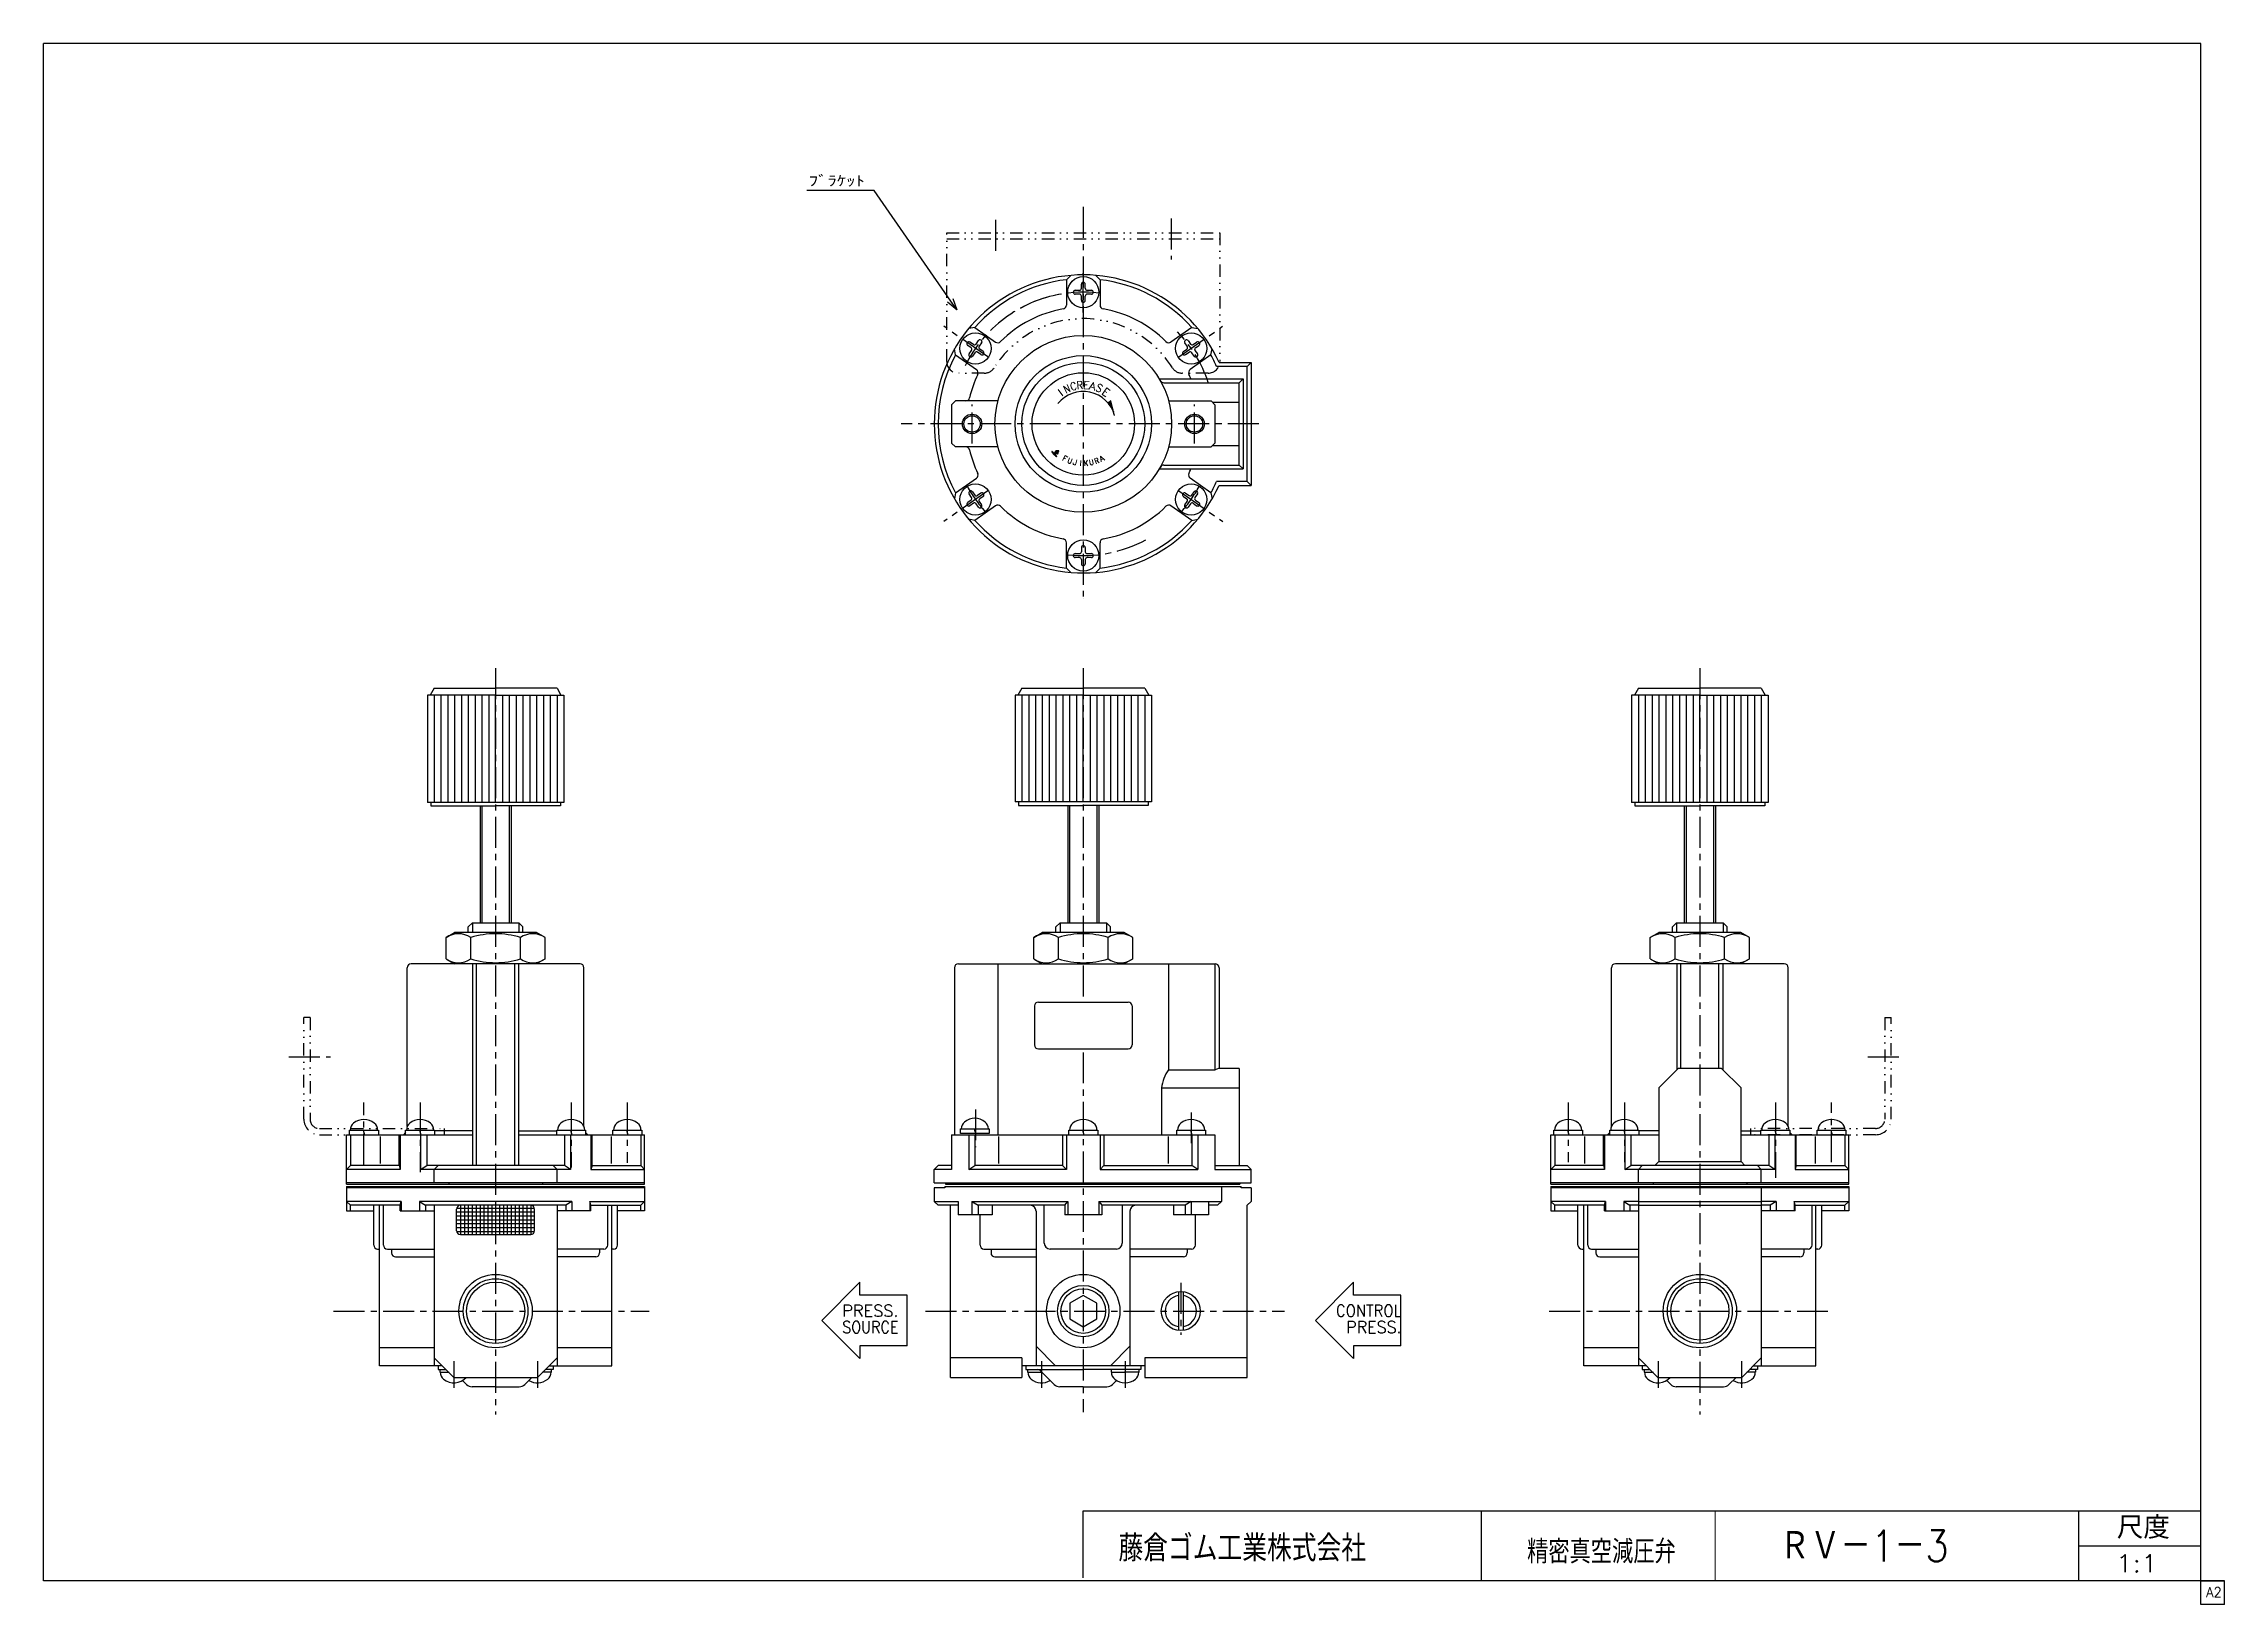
# Model space of a CAD drawing. Header units: millimetres. Extents: x -272 to 287, y -200 to 200.
import ezdxf
from ezdxf.enums import TextEntityAlignment as Align

# ---------------------------------------------------------------- set-up
doc = ezdxf.new("R2010")
doc.units = ezdxf.units.MM
doc.header["$LTSCALE"] = 0.25
doc.linetypes.add('CENTER', pattern=[50.8, 31.75, -6.35, 6.35, -6.35])
doc.linetypes.add('DIVIDE', pattern=[31.75, 12.7, -6.35, 0, -6.35, 0, -6.35])
doc.layers.add('Layer0014', color=7, linetype='Continuous')
doc.layers.add('ZUWAKU', color=7, linetype='Continuous')
doc.styles.add('FdaStyle0', font='txt.shx', dxfattribs={"width": 0.8, "bigfont": 'bigfont'})

msp = doc.modelspace()

# ---------------------------------------------------------------- texts
at = {"color": 4, "style": 'FdaStyle0'}
for s, height, width, p, p2 in [('ﾌﾞﾗｹｯﾄ', 3, 0.8, (-75.87, 163.27), (-61.47, 163.27)), ('SOURCE', 3, 0.8, (-67.27, -130.45), (-52.87, -130.45)), ('PRESS.', 3, 0.8, (-67.27, -126.24), (-52.87, -126.24)), ('CONTROL', 3, 0.8, (59.27, -126.24), (76.07, -126.24)), (' PRESS.', 3, 0.8, (59.27, -130.45), (76.07, -130.45)), ('尺度', 5.7, 0.995614, (259.42, -183.17), (273.04, -183.17)), ('藤倉ゴム工業株式会社', 6.75, 0.783333, (3.52, -188.99), (66.97, -188.99)), ('精密真空減圧弁', 6, 0.755952, (108.27, -189.5), (146.37, -189.5)), ('1:1', 4.5, 0.8, (259.15, -191.75), (269.95, -191.75))]:
    msp.add_text(s, height=height, dxfattribs=dict(at, width=width)).set_placement(p, p2, align=Align.FIT)
at = {"color": 4, "style": 'FdaStyle0', "width": 0.8}
for s, height, rotation, p, p2 in [('N', 2.01, 25, (-10.02, 110.29), (-8.56, 110.97)), ('C', 2.01, 15, (-8.55, 111), (-7, 111.42)), ('R', 2.01, 5, (-7.12, 111.41), (-5.51, 111.55)), ('E', 2.01, -5, (-5.63, 111.56), (-4.02, 111.42)), ('A', 2.01, -15, (-4.14, 111.45), (-2.58, 111.04)), ('S', 2.01, -25, (-2.53, 111.14), (-1.07, 110.46)), ('I', 2.01, 35, (-11.4, 109.26), (-10.08, 110.19)), ('E', 2.01, -35, (-0.9, 110.3), (0.42, 109.38)), ('F', 1.4, -28, (-11.05, 93.3), (-10.06, 92.77)), ('U', 1.4, -20, (-9.71, 92.61), (-8.65, 92.23)), ('J', 1.4, -12, (-8.29, 92.13), (-7.19, 91.89)), ('I', 1.4, -4, (-6.81, 91.84), (-5.69, 91.76)), ('K', 1.4, 4, (-5.31, 91.76), (-4.19, 91.84)), ('U', 1.4, 12, (-3.81, 91.89), (-2.71, 92.13)), ('R', 1.4, 20, (-2.35, 92.23), (-1.29, 92.61)), ('A', 1.4, 28, (-0.94, 92.77), (0.05, 93.3))]:
    msp.add_text(s, height=height, rotation=rotation, dxfattribs=at).set_placement(p, p2, align=Align.FIT)
at = {"layer": 'Layer0014', "color": 4, "style": 'FdaStyle0', "width": 0.743151}
msp.add_text('ＲＶ－1－3', height=8, dxfattribs=at).set_placement((172.97, -189), (216.37, -189), align=Align.FIT)
at = {"layer": 'ZUWAKU', "color": 7, "style": 'FdaStyle0', "width": 0.8}
msp.add_text('A2', height=2.5, dxfattribs=at).set_placement((282.31, -198.12), (286.31, -198.12), align=Align.FIT)

# ---------------------------------------------------------------- blocks, each defined once
blk = doc.blocks.new('_OPEN30')
at = {"color": 0, "linetype": 'ByBlock', "lineweight": -2}
for p, q in [((-1, 0.267949), (0, 0)), ((0, 0), (-1, -0.267949)), ((0, 0), (-1, 0))]:
    blk.add_line(p, q, dxfattribs=at)
blk = doc.blocks.new('DC_GROUP_RV-1-3_2')
at = {"color": 4, "linetype": 'Continuous', "lineweight": 25}
blk.add_line((-11.99, 95.66), (-12.03, 95.66), dxfattribs=at)
for centre, radius, start, end in [((-11.73, 94.84), 1.13, 163.1596, 165.5211), ((-10.57, 94.44), 2.35, 160.9983, 162.0993), ((-11.34, 94.74), 1.53, 160.7036, 162.3939), ((-12.15, 95.01), 0.677, 155.3137, 159.2603), ((-10.74, 94.4), 2.21, 154.7977, 156.2876), ((-12.55, 95.25), 0.214, 146.9478, 154.4483), ((-10.26, 93.91), 2.87, 148.6104, 149.4429), ((-12.34, 95.18), 0.432, 142.8815, 148.3431), ((-12.45, 95.26), 0.289, 135.6419, 142.6018), ((-16.51, 99.34), 5.46, 314.802, 315.198), ((-12.23, 95.12), 0.545, 132.5906, 137.4094), ((-12.36, 95.24), 0.373, 122.6113, 130.5603), ((-12.2, 95.01), 0.647, 118.8131, 123.4884), ((-12.21, 95.03), 0.631, 114.6944, 118.3068), ((-12.37, 95.38), 0.243, 110.7235, 115.5255), ((-12.17, 94.89), 0.768, 108.1241, 111.6775), ((-12.21, 94.97), 0.681, 102.8559, 107.561), ((-12.21, 94.98), 0.673, 99.2765, 103.1452), ((-12.18, 94.78), 0.876, 96.3084, 98.7512), ((-11.7, 90.87), 4.82, 96.3301, 96.8618), ((-12.17, 95.08), 0.578, 93.1175, 96.6106), ((-12.1, 93.34), 2.32, 91.4113, 92.3245), ((-12.04, 92.54), 3.13, 91.4618, 92.2741), ((-12.1, 94.93), 0.729, 87.7109, 91.0424), ((-12.2, 92.7), 2.97, 86.6612, 87.5158), ((-12.09, 93.58), 2.08, 85.5305, 87.1041), ((-12.23, 91.86), 3.8, 84.3044, 85.4448), ((-12.11, 93.13), 2.53, 83.0939, 84.2655)]:
    blk.add_arc(centre, radius, start, end, dxfattribs=at)
blk = doc.blocks.new('DC_GROUP_RV-1-3_3')
at = {"color": 4, "linetype": 'Continuous', "lineweight": 25}
blk.add_line((-12.84, 95.05), (-12.87, 94.95), dxfattribs=at)
for centre, radius, start, end in [((-1.66, 91.65), 11.69, 162.7299, 163.0739), ((-9.97, 94.06), 3.04, 164.7385, 166.3306), ((-8.91, 93.73), 4.14, 162.8872, 164.2023)]:
    blk.add_arc(centre, radius, start, end, dxfattribs=at)
blk = doc.blocks.new('DC_GROUP_RV-1-3_4')
at = {"color": 4, "linetype": 'Continuous', "lineweight": 25}
for centre, radius, start, end in [((-11.55, 94.43), 1.33, 152.5786, 159.7996), ((-11.79, 94.52), 1.08, 143.1532, 151.386), ((-12.46, 95.04), 0.225, 124.6669, 145.3331), ((-12.22, 94.74), 0.613, 115.453, 127.6432), ((-12.3, 94.86), 0.467, 96.9667, 112.3335), ((-12.22, 94.48), 0.857, 91.9246, 99.3904), ((-12.19, 92.91), 2.43, 87.9614, 91.3102), ((-12.15, 93.59), 1.74, 85.1085, 88.5651), ((-12.4, 91.09), 4.26, 83.2397, 84.6821), ((-9.19, 93.51), 3.86, 159.2166, 160.9818)]:
    blk.add_arc(centre, radius, start, end, dxfattribs=at)
blk = doc.blocks.new('DC_GROUP_RV-1-3_5')
at = {"color": 4, "linetype": 'Continuous', "lineweight": 25}
for centre, radius, start, end in [((-11.89, 95.35), 0.0265, 261.8981, 304.1278), ((-12.05, 95.51), 0.257, 312.2931, 317.7069), ((-11.87, 95.35), 0.0138, 294.4206, 10.2643), ((-28.06, 99.69), 16.78, 345.0229, 345.3317), ((0.72, 92.04), 13.01, 164.4396, 164.8221), ((-7.65, 94.43), 4.3, 164.419, 165.1641), ((-11.82, 95.57), 0.0717, 61.5201, 75.2857), ((-11.79, 95.62), 0.0129, 341.3209, 58.311), ((-12.13, 95.69), 0.356, 341.7063, 348.2217)]:
    blk.add_arc(centre, radius, start, end, dxfattribs=at)
blk = doc.blocks.new('DC_GROUP_RV-1-3_6')
at = {"color": 4, "linetype": 'Continuous', "lineweight": 25}
for centre, radius, start, end in [((-12.31, 94.64), 0.529, 110.4115, 120.7469), ((-12.32, 94.53), 0.632, 97.7756, 106.5488), ((-12.25, 94.4), 0.774, 93.5826, 101.4321), ((-12.28, 94.06), 1.11, 84.5586, 90.7984), ((-13.01, 83.14), 12.05, 85.5307, 86.0586), ((-12.82, 86.4), 8.79, 84.2581, 85.0873)]:
    blk.add_arc(centre, radius, start, end, dxfattribs=at)
blk = doc.blocks.new('DC_GROUP_RV-1-3_7')
at = {"color": 4, "linetype": 'Continuous', "lineweight": 25}
for centre, radius, start, end in [((-12.27, 94.64), 0.554, 133.9045, 143.3384), ((-12.13, 94.47), 0.774, 125.7491, 132.3108), ((-10.2, 93.62), 2.87, 155.4952, 157.654), ((-12.02, 94.45), 0.865, 149.1478, 155.2166), ((-12.05, 94.47), 0.832, 142.9103, 149.1366)]:
    blk.add_arc(centre, radius, start, end, dxfattribs=at)
blk = doc.blocks.new('DC_GROUP_RV-1-3_8')
at = {"color": 4, "linetype": 'Continuous', "lineweight": 25}
for centre, radius, start, end in [((-12.42, 94.49), 0.441, 134.0997, 144.311), ((-12.52, 94.58), 0.305, 115.7194, 132.1077), ((-12.46, 94.45), 0.444, 104.0209, 115.77), ((-12.47, 94.5), 0.396, 92.4318, 103.9938), ((-12.45, 94.09), 0.808, 86.2777, 92.6899), ((-12.57, 92.49), 2.41, 83.4539, 85.9118), ((-12.7, 90.84), 4.07, 82.7332, 84.3101), ((-16.12, 68.17), 26.99, 81.4107, 81.6038), ((-11.93, 96.1), 1.25, 262.7235, 266.0779)]:
    blk.add_arc(centre, radius, start, end, dxfattribs=at)
blk = doc.blocks.new('DC_GROUP_RV-1-3_9')
at = {"color": 4, "linetype": 'Continuous', "lineweight": 25}
for centre, radius, start, end in [((-12.03, 94.89), 0.0365, 281.1073, 306.0668), ((-12.04, 94.9), 0.0546, 314.6302, 333.6945)]:
    blk.add_arc(centre, radius, start, end, dxfattribs=at)
blk = doc.blocks.new('DC_GROUP_RV-1-3_10')
at = {"color": 4, "linetype": 'Continuous', "lineweight": 25}
for centre, radius, start, end in [((-11.94, 95.13), 0.019, 47.3896, 83.0601), ((-11.95, 95.13), 0.024, 359.6874, 30.1754)]:
    blk.add_arc(centre, radius, start, end, dxfattribs=at)
blk = doc.blocks.new('DC_GROUP_RV-1-3_11')
at = {"color": 4, "linetype": 'Continuous', "lineweight": 25}
for centre, radius, start, end in [((-21.93, 85.87), 12.81, 42.693, 43.9555), ((-19.56, 88.16), 9.51, 40.6958, 42.2354)]:
    blk.add_arc(centre, radius, start, end, dxfattribs=at)
blk = doc.blocks.new('DC_GROUP_RV-1-3_12')
at = {"color": 4, "linetype": 'Continuous', "lineweight": 25}
for centre, radius, start, end in [((-20.11, 87.39), 10.41, 43.3135, 44.9326), ((-17.64, 89.82), 6.94, 40.5928, 42.7135)]:
    blk.add_arc(centre, radius, start, end, dxfattribs=at)
blk = doc.blocks.new('DC_GROUP_RV-1-3_13')
at = {"color": 4, "linetype": 'Continuous', "lineweight": 25}
for centre, radius, start, end in [((-12.38, 94.37), 0.0372, 300.388, 329.612), ((-12.38, 94.36), 0.028, 345.9074, 21.2453)]:
    blk.add_arc(centre, radius, start, end, dxfattribs=at)
blk = doc.blocks.new('DC_GROUP_RV-1-3_14')
at = {"color": 4, "linetype": 'Continuous', "lineweight": 25}
for centre, radius, start, end in [((-12.96, 95.27), 0.335, 201.2371, 209.6896), ((-12.6, 95.49), 0.759, 210.5019, 217.2552), ((-10.71, 96.92), 3.13, 217.0826, 219.419), ((-11.31, 96.4), 2.33, 219.0026, 222.4797), ((-5.64, 101.56), 10.01, 222.3592, 223.7519), ((-9.44, 97.91), 4.73, 223.6023, 225.9552), ((-7.71, 99.77), 7.28, 226.3477, 227.6891), ((-8.18, 99.14), 6.49, 227.0128, 228.9295), ((-11.77, 95.03), 1.04, 229.2779, 236.3133)]:
    blk.add_arc(centre, radius, start, end, dxfattribs=at)
blk = doc.blocks.new('DC_GROUP_RV-1-3_15')
at = {"color": 4, "linetype": 'Continuous', "lineweight": 25}
for centre, radius, start, end in [((-13.71, 94.28), 0.996, 55.4098, 62.1264), ((-14.03, 93.88), 1.5, 48.4447, 54.1725), ((-15.89, 91.77), 4.32, 46.5621, 48.5655)]:
    blk.add_arc(centre, radius, start, end, dxfattribs=at)
blk = doc.blocks.new('DC_GROUP_RV-1-3_16')
at = {"color": 4, "linetype": 'Continuous', "lineweight": 25}
for centre, radius, start, end in [((-13.25, 95.16), 0.0242, 146.1831, 199.911), ((-13.27, 95.13), 0.0436, 57.1818, 93.101)]:
    blk.add_arc(centre, radius, start, end, dxfattribs=at)
blk = doc.blocks.new('DC_GROUP_RV-1-3_17')
at = {"color": 4, "linetype": 'Continuous', "lineweight": 25}
for centre, radius, start, end in [((-12.93, 94.93), 0.0221, 292.2865, 331.9887), ((-13.02, 94.96), 0.118, 337.3091, 350.1705)]:
    blk.add_arc(centre, radius, start, end, dxfattribs=at)
blk = doc.blocks.new('DC_GROUP_RV-1-3_18')
at = {"color": 4, "linetype": 'Continuous', "lineweight": 25}
for centre, radius, start, end in [((-13.92, 94.69), 0.86, 56.4334, 63.4999), ((-14.75, 93.48), 2.32, 51.8097, 55.8039), ((-15.66, 92.33), 3.79, 49.4704, 51.783), ((-16.95, 90.71), 5.86, 48.1649, 50.0993), ((-16.7, 91.08), 5.42, 45.4519, 47.5629)]:
    blk.add_arc(centre, radius, start, end, dxfattribs=at)
blk = doc.blocks.new('DC_GROUP_RV-1-3_19')
at = {"color": 4, "linetype": 'Continuous', "lineweight": 25}
for centre, radius, start, end in [((-13.5, 95.41), 0.0637, 147.8509, 175.2792), ((-13.53, 95.41), 0.0418, 95.8462, 132.2548)]:
    blk.add_arc(centre, radius, start, end, dxfattribs=at)
blk = doc.blocks.new('DC_GROUP_RV-1-3_20')
at = {"color": 4, "linetype": 'Continuous', "lineweight": 25}
for centre, radius, start, end in [((-12.96, 95.67), 0.659, 202.3258, 210.5156), ((-12.53, 95.95), 1.17, 211.9342, 219.0439), ((-9.34, 98.49), 5.25, 218.6145, 220.8441), ((-7.58, 99.97), 7.55, 220.6163, 222.1514), ((0.42, 107.27), 18.38, 222.2841, 222.9605)]:
    blk.add_arc(centre, radius, start, end, dxfattribs=at)
blk = doc.blocks.new('DC_GROUP_RV-1-3_21')
at = {"color": 4, "linetype": 'Continuous', "lineweight": 25}
for centre, radius, start, end in [((4, 111.88), 24.16, 225.1662, 225.4812), ((-2.97, 104.8), 14.23, 225.5121, 226.1406), ((16.13, 124.77), 41.86, 226.2285, 226.4483), ((-9.73, 97.52), 4.29, 226.0043, 227.598), ((-9.93, 97.35), 4.03, 228.1584, 229.9647), ((-10.03, 97.2), 3.85, 229.5305, 231.5038), ((-11.43, 95.45), 1.61, 232.039, 235.3838)]:
    blk.add_arc(centre, radius, start, end, dxfattribs=at)
blk = doc.blocks.new('DC_GROUP_RV-1-3_1')
at = {"color": 4, "linetype": 'Continuous', "lineweight": 25}
for p, q in [((-13.56, 95.45), (-13.51, 95.45)), ((-13.56, 95.45), (-13.51, 95.45)), ((-13.56, 95.43), (-13.48, 95.43)), ((-13.56, 95.43), (-13.48, 95.43)), ((-13.56, 95.41), (-13.45, 95.41)), ((-13.56, 95.41), (-13.45, 95.41)), ((-13.56, 95.4), (-13.42, 95.4)), ((-13.56, 95.4), (-13.42, 95.4)), ((-13.55, 95.38), (-13.4, 95.38)), ((-13.55, 95.38), (-13.4, 95.38)), ((-13.54, 95.36), (-13.37, 95.36)), ((-13.54, 95.36), (-13.37, 95.36)), ((-13.53, 95.34), (-13.35, 95.34)), ((-13.53, 95.34), (-13.35, 95.34)), ((-13.52, 95.33), (-13.33, 95.33)), ((-13.52, 95.33), (-13.33, 95.33)), ((-13.51, 95.31), (-13.31, 95.31)), ((-13.51, 95.31), (-13.31, 95.31)), ((-13.49, 95.29), (-13.28, 95.29)), ((-13.49, 95.29), (-13.28, 95.29)), ((-13.48, 95.27), (-13.26, 95.27)), ((-13.48, 95.27), (-13.26, 95.27)), ((-13.47, 95.26), (-13.24, 95.26)), ((-13.47, 95.26), (-13.24, 95.26)), ((-13.46, 95.24), (-13.22, 95.24)), ((-13.46, 95.24), (-13.22, 95.24)), ((-13.44, 95.22), (-13.2, 95.22)), ((-13.44, 95.22), (-13.2, 95.22)), ((-13.43, 95.2), (-13.18, 95.2)), ((-13.43, 95.2), (-13.18, 95.2)), ((-13.41, 95.19), (-13.16, 95.19)), ((-13.41, 95.19), (-13.16, 95.19)), ((-13.4, 95.17), (-13.27, 95.17)), ((-13.4, 95.17), (-13.27, 95.17)), ((-13.38, 95.15), (-13.27, 95.15)), ((-13.38, 95.15), (-13.27, 95.15)), ((-13.37, 95.13), (-13.26, 95.13)), ((-13.37, 95.13), (-13.26, 95.13)), ((-13.36, 95.12), (-13.26, 95.12)), ((-13.36, 95.12), (-13.26, 95.12)), ((-13.34, 95.1), (-13.25, 95.1)), ((-13.34, 95.1), (-13.25, 95.1)), ((-13.33, 95.08), (-13.23, 95.08)), ((-13.33, 95.08), (-13.23, 95.08)), ((-13.31, 95.06), (-13.22, 95.06)), ((-13.31, 95.06), (-13.22, 95.06)), ((-13.3, 95.05), (-13.21, 95.05)), ((-13.3, 95.05), (-13.21, 95.05)), ((-13.24, 95.17), (-13.14, 95.17)), ((-13.24, 95.17), (-13.14, 95.17)), ((-13.21, 95.15), (-13.12, 95.15)), ((-13.21, 95.15), (-13.12, 95.15)), ((-13.18, 95.13), (-13.1, 95.13)), ((-13.18, 95.13), (-13.1, 95.13)), ((-13.16, 95.12), (-13.08, 95.12)), ((-13.16, 95.12), (-13.08, 95.12)), ((-13.13, 95.1), (-13.06, 95.1)), ((-13.13, 95.1), (-13.06, 95.1)), ((-13.11, 95.08), (-13.04, 95.08)), ((-13.11, 95.08), (-13.04, 95.08)), ((-13.09, 95.06), (-13.02, 95.06)), ((-13.09, 95.06), (-13.02, 95.06)), ((-13.06, 95.05), (-13, 95.05)), ((-13.06, 95.05), (-13, 95.05)), ((-12.85, 95.04), (-12.74, 95.04)), ((-12.85, 95.04), (-12.74, 95.04)), ((-12.84, 95.07), (-12.72, 95.07)), ((-12.84, 95.07), (-12.72, 95.07)), ((-12.84, 95.05), (-12.73, 95.05)), ((-12.84, 95.05), (-12.73, 95.05)), ((-12.83, 95.11), (-12.7, 95.11)), ((-12.83, 95.11), (-12.7, 95.11)), ((-12.83, 95.09), (-12.71, 95.09)), ((-12.83, 95.09), (-12.71, 95.09)), ((-12.82, 95.14), (-12.67, 95.14)), ((-12.82, 95.14), (-12.67, 95.14)), ((-12.82, 95.12), (-12.68, 95.12)), ((-12.82, 95.12), (-12.68, 95.12)), ((-12.81, 95.18), (-12.65, 95.18)), ((-12.81, 95.18), (-12.65, 95.18)), ((-12.81, 95.16), (-12.66, 95.16)), ((-12.81, 95.16), (-12.66, 95.16)), ((-12.8, 95.19), (-12.63, 95.19)), ((-12.8, 95.19), (-12.63, 95.19)), ((-12.79, 95.23), (-12.6, 95.23)), ((-12.79, 95.23), (-12.6, 95.23)), ((-12.79, 95.21), (-12.62, 95.21)), ((-12.79, 95.21), (-12.62, 95.21)), ((-12.78, 95.26), (-12.55, 95.26)), ((-12.78, 95.26), (-12.55, 95.26)), ((-12.78, 95.25), (-12.57, 95.25)), ((-12.78, 95.25), (-12.57, 95.25)), ((-12.77, 95.28), (-12.52, 95.28)), ((-12.77, 95.28), (-12.52, 95.28)), ((-12.76, 95.3), (-12.48, 95.3)), ((-12.76, 95.3), (-12.48, 95.3)), ((-12.75, 95.33), (-12.35, 95.33)), ((-12.75, 95.33), (-12.35, 95.33)), ((-12.75, 95.32), (-12.43, 95.32)), ((-12.75, 95.32), (-12.43, 95.32)), ((-12.74, 95.35), (-11.85, 95.35)), ((-12.74, 95.35), (-11.85, 95.35)), ((-12.73, 95.37), (-11.85, 95.37)), ((-12.73, 95.37), (-11.85, 95.37)), ((-12.72, 95.39), (-11.84, 95.39)), ((-12.72, 95.39), (-11.84, 95.39)), ((-12.71, 95.4), (-11.84, 95.4)), ((-12.71, 95.4), (-11.84, 95.4)), ((-12.7, 95.42), (-11.83, 95.42)), ((-12.7, 95.42), (-11.83, 95.42)), ((-12.68, 95.44), (-11.83, 95.44)), ((-12.68, 95.44), (-11.83, 95.44)), ((-12.67, 95.46), (-11.83, 95.46)), ((-12.67, 95.46), (-11.83, 95.46)), ((-12.65, 95.47), (-11.82, 95.47)), ((-12.65, 95.47), (-11.82, 95.47)), ((-12.63, 95.49), (-11.82, 95.49)), ((-12.63, 95.49), (-11.82, 95.49)), ((-12.62, 95.51), (-11.81, 95.51)), ((-12.62, 95.51), (-11.81, 95.51)), ((-12.6, 95.53), (-11.81, 95.53)), ((-12.6, 95.53), (-11.81, 95.53)), ((-12.58, 95.54), (-11.8, 95.54)), ((-12.58, 95.54), (-11.8, 95.54)), ((-12.55, 95.56), (-11.8, 95.56)), ((-12.55, 95.56), (-11.8, 95.56)), ((-12.52, 95.58), (-11.79, 95.58)), ((-12.52, 95.58), (-11.79, 95.58)), ((-12.49, 95.6), (-11.79, 95.6)), ((-12.49, 95.6), (-11.79, 95.6)), ((-12.45, 95.61), (-11.78, 95.61)), ((-12.45, 95.61), (-11.78, 95.61)), ((-12.4, 95.63), (-11.78, 95.63)), ((-12.4, 95.63), (-11.78, 95.63)), ((-12.33, 95.65), (-11.82, 95.65)), ((-12.33, 95.65), (-11.82, 95.65)), ((-12.16, 95.67), (-12.05, 95.67)), ((-12.16, 95.67), (-12.05, 95.67)), ((-11.99, 94.87), (-11.93, 95.13)), ((-11.98, 95.33), (-11.87, 95.33)), ((-11.98, 95.33), (-11.87, 95.33)), ((-13.28, 95.03), (-13.2, 95.03)), ((-13.28, 95.03), (-13.2, 95.03)), ((-13.27, 95.01), (-13.18, 95.01)), ((-13.27, 95.01), (-13.18, 95.01)), ((-13.25, 94.99), (-13.17, 94.99)), ((-13.25, 94.99), (-13.17, 94.99)), ((-13.23, 94.98), (-13.16, 94.98)), ((-13.23, 94.98), (-13.16, 94.98)), ((-13.22, 94.96), (-13.14, 94.96)), ((-13.22, 94.96), (-13.14, 94.96)), ((-13.2, 94.94), (-13.13, 94.94)), ((-13.2, 94.94), (-13.13, 94.94)), ((-13.19, 94.92), (-13.11, 94.92)), ((-13.19, 94.92), (-13.11, 94.92)), ((-13.17, 94.91), (-13.1, 94.91)), ((-13.17, 94.91), (-13.1, 94.91)), ((-13.16, 94.89), (-13.08, 94.89)), ((-13.16, 94.89), (-13.08, 94.89)), ((-13.14, 94.87), (-13.07, 94.87)), ((-13.14, 94.87), (-13.07, 94.87)), ((-13.12, 94.85), (-13.05, 94.85)), ((-13.12, 94.85), (-13.05, 94.85)), ((-13.11, 94.84), (-13.04, 94.84)), ((-13.11, 94.84), (-13.04, 94.84)), ((-13.09, 94.82), (-13.02, 94.82)), ((-13.09, 94.82), (-13.02, 94.82)), ((-13.08, 94.8), (-13.01, 94.8)), ((-13.08, 94.8), (-13.01, 94.8)), ((-13.06, 94.78), (-12.99, 94.78)), ((-13.06, 94.78), (-12.99, 94.78)), ((-13.04, 95.03), (-12.98, 95.03)), ((-13.04, 95.03), (-12.98, 95.03)), ((-13.04, 94.77), (-12.97, 94.77)), ((-13.04, 94.77), (-12.97, 94.77)), ((-13.03, 94.75), (-12.96, 94.75)), ((-13.03, 94.75), (-12.96, 94.75)), ((-13.02, 95.01), (-12.96, 95.01)), ((-13.02, 95.01), (-12.96, 95.01)), ((-13.01, 94.73), (-12.94, 94.73)), ((-13.01, 94.73), (-12.94, 94.73)), ((-13, 94.99), (-12.94, 94.99)), ((-13, 94.99), (-12.94, 94.99)), ((-12.99, 94.71), (-12.92, 94.71)), ((-12.99, 94.71), (-12.92, 94.71)), ((-12.98, 94.98), (-12.93, 94.98)), ((-12.98, 94.98), (-12.93, 94.98)), ((-12.97, 94.96), (-12.91, 94.96)), ((-12.97, 94.96), (-12.91, 94.96)), ((-12.97, 94.7), (-12.91, 94.7)), ((-12.97, 94.7), (-12.91, 94.7)), ((-12.96, 94.68), (-12.89, 94.68)), ((-12.96, 94.68), (-12.89, 94.68)), ((-12.95, 94.94), (-12.9, 94.94)), ((-12.95, 94.94), (-12.9, 94.94)), ((-12.94, 94.66), (-12.88, 94.66)), ((-12.94, 94.66), (-12.88, 94.66)), ((-12.93, 94.92), (-12.91, 94.92)), ((-12.93, 94.92), (-12.91, 94.92)), ((-12.92, 94.78), (-12.93, 94.76)), ((-12.93, 94.77), (-12.87, 94.71)), ((-12.92, 94.79), (-12.84, 94.79)), ((-12.92, 94.79), (-12.84, 94.79)), ((-12.92, 94.77), (-12.84, 94.77)), ((-12.92, 94.77), (-12.84, 94.77)), ((-12.92, 94.64), (-12.86, 94.64)), ((-12.92, 94.64), (-12.86, 94.64)), ((-12.91, 94.83), (-12.82, 94.83)), ((-12.91, 94.83), (-12.82, 94.83)), ((-12.91, 94.81), (-12.83, 94.81)), ((-12.91, 94.81), (-12.83, 94.81)), ((-12.91, 94.76), (-12.85, 94.76)), ((-12.91, 94.76), (-12.85, 94.76)), ((-12.9, 94.86), (-12.81, 94.86)), ((-12.9, 94.86), (-12.81, 94.86)), ((-12.9, 94.84), (-12.82, 94.84)), ((-12.9, 94.84), (-12.82, 94.84)), ((-12.9, 94.63), (-12.84, 94.63)), ((-12.9, 94.63), (-12.84, 94.63)), ((-12.89, 94.9), (-12.8, 94.9)), ((-12.89, 94.9), (-12.8, 94.9)), ((-12.89, 94.88), (-12.8, 94.88)), ((-12.89, 94.88), (-12.8, 94.88)), ((-12.89, 94.74), (-12.85, 94.74)), ((-12.89, 94.74), (-12.85, 94.74)), ((-12.88, 94.93), (-12.78, 94.93)), ((-12.88, 94.93), (-12.78, 94.93)), ((-12.88, 94.91), (-12.79, 94.91)), ((-12.88, 94.91), (-12.79, 94.91)), ((-12.88, 94.61), (-12.82, 94.61)), ((-12.88, 94.61), (-12.82, 94.61)), ((-12.87, 94.97), (-12.77, 94.97)), ((-12.87, 94.97), (-12.77, 94.97)), ((-12.87, 94.95), (-12.78, 94.95)), ((-12.87, 94.95), (-12.78, 94.95)), ((-12.87, 94.71), (-12.86, 94.73)), ((-12.87, 94.59), (-12.81, 94.59)), ((-12.87, 94.59), (-12.81, 94.59)), ((-12.86, 95), (-12.75, 95)), ((-12.86, 95), (-12.75, 95)), ((-12.86, 94.98), (-12.76, 94.98)), ((-12.86, 94.98), (-12.76, 94.98)), ((-12.84, 94.77), (-12.86, 94.73)), ((-12.85, 94.71), (-12.86, 94.7)), ((-12.86, 94.7), (-12.82, 94.66)), ((-12.85, 95.02), (-12.74, 95.02)), ((-12.85, 95.02), (-12.74, 95.02)), ((-12.85, 94.57), (-12.79, 94.57)), ((-12.85, 94.57), (-12.79, 94.57)), ((-12.83, 94.56), (-12.77, 94.56)), ((-12.83, 94.56), (-12.77, 94.56)), ((-12.82, 94.66), (-12.81, 94.68)), ((-12.77, 94.75), (-12.81, 94.68)), ((-12.81, 94.54), (-12.75, 94.54)), ((-12.81, 94.54), (-12.75, 94.54)), ((-12.79, 94.52), (-12.74, 94.52)), ((-12.79, 94.52), (-12.74, 94.52)), ((-12.78, 94.5), (-12.72, 94.5)), ((-12.78, 94.5), (-12.72, 94.5)), ((-12.76, 94.49), (-12.7, 94.49)), ((-12.76, 94.49), (-12.7, 94.49)), ((-12.71, 94.76), (-12.74, 94.74)), ((-12.74, 94.47), (-12.68, 94.47)), ((-12.74, 94.47), (-12.68, 94.47)), ((-12.73, 94.75), (-12.7, 94.75)), ((-12.73, 94.75), (-12.7, 94.75)), ((-12.73, 94.73), (-12.68, 94.73)), ((-12.73, 94.73), (-12.68, 94.73)), ((-12.72, 94.45), (-12.66, 94.45)), ((-12.72, 94.45), (-12.66, 94.45)), ((-12.71, 94.72), (-12.66, 94.72)), ((-12.71, 94.72), (-12.66, 94.72)), ((-12.7, 94.43), (-12.64, 94.43)), ((-12.7, 94.43), (-12.64, 94.43)), ((-12.69, 94.7), (-12.65, 94.7)), ((-12.69, 94.7), (-12.65, 94.7)), ((-12.68, 94.68), (-12.63, 94.68)), ((-12.68, 94.68), (-12.63, 94.68)), ((-12.68, 94.42), (-12.63, 94.42)), ((-12.68, 94.42), (-12.63, 94.42)), ((-12.67, 94.4), (-12.61, 94.4)), ((-12.67, 94.4), (-12.61, 94.4)), ((-12.66, 94.66), (-12.61, 94.66)), ((-12.66, 94.66), (-12.61, 94.66)), ((-12.65, 94.38), (-12.59, 94.38)), ((-12.65, 94.38), (-12.59, 94.38)), ((-12.64, 94.65), (-12.6, 94.65)), ((-12.64, 94.65), (-12.6, 94.65)), ((-12.63, 94.63), (-12.58, 94.63)), ((-12.63, 94.63), (-12.58, 94.63)), ((-12.63, 94.36), (-12.57, 94.36)), ((-12.63, 94.36), (-12.57, 94.36)), ((-12.61, 94.61), (-12.57, 94.61)), ((-12.61, 94.61), (-12.57, 94.61)), ((-12.61, 94.35), (-12.55, 94.35)), ((-12.61, 94.35), (-12.55, 94.35)), ((-12.59, 94.59), (-12.55, 94.59)), ((-12.59, 94.59), (-12.55, 94.59)), ((-12.59, 94.33), (-12.53, 94.33)), ((-12.59, 94.33), (-12.53, 94.33)), ((-12.58, 94.58), (-12.53, 94.58)), ((-12.58, 94.58), (-12.53, 94.58)), ((-12.57, 94.31), (-12.51, 94.31)), ((-12.57, 94.31), (-12.51, 94.31)), ((-12.56, 94.56), (-12.52, 94.56)), ((-12.56, 94.56), (-12.52, 94.56)), ((-12.55, 94.29), (-12.49, 94.29)), ((-12.55, 94.29), (-12.49, 94.29)), ((-12.54, 94.54), (-12.5, 94.54)), ((-12.54, 94.54), (-12.5, 94.54)), ((-12.53, 94.52), (-12.49, 94.52)), ((-12.53, 94.52), (-12.49, 94.52)), ((-12.53, 94.28), (-12.47, 94.28)), ((-12.53, 94.28), (-12.47, 94.28)), ((-12.51, 94.51), (-12.47, 94.51)), ((-12.51, 94.51), (-12.47, 94.51)), ((-12.51, 94.26), (-12.45, 94.26)), ((-12.51, 94.26), (-12.45, 94.26)), ((-12.49, 94.49), (-12.45, 94.49)), ((-12.49, 94.49), (-12.45, 94.49)), ((-12.49, 94.24), (-12.43, 94.24)), ((-12.49, 94.24), (-12.43, 94.24)), ((-12.48, 94.47), (-12.44, 94.47)), ((-12.48, 94.47), (-12.44, 94.47)), ((-12.46, 94.45), (-12.42, 94.45)), ((-12.46, 94.45), (-12.42, 94.45)), ((-12.46, 94.22), (-12.41, 94.22)), ((-12.46, 94.22), (-12.41, 94.22)), ((-12.45, 94.44), (-12.41, 94.44)), ((-12.45, 94.44), (-12.41, 94.44)), ((-12.44, 94.21), (-12.39, 94.21)), ((-12.44, 94.21), (-12.39, 94.21)), ((-12.43, 94.42), (-12.39, 94.42)), ((-12.43, 94.42), (-12.39, 94.42)), ((-12.42, 94.4), (-12.38, 94.4)), ((-12.42, 94.4), (-12.38, 94.4)), ((-12.42, 94.19), (-12.36, 94.19)), ((-12.42, 94.19), (-12.36, 94.19)), ((-12.4, 94.38), (-12.36, 94.38)), ((-12.4, 94.38), (-12.36, 94.38)), ((-12.4, 94.17), (-12.34, 94.17)), ((-12.4, 94.17), (-12.34, 94.17)), ((-12.38, 94.37), (-12.35, 94.37)), ((-12.38, 94.37), (-12.35, 94.37)), ((-12.37, 94.35), (-12.35, 94.35)), ((-12.37, 94.35), (-12.35, 94.35)), ((-12.37, 94.15), (-12.34, 94.15)), ((-12.37, 94.15), (-12.34, 94.15)), ((-12.35, 94.14), (-12.34, 94.14)), ((-12.35, 94.14), (-12.34, 94.14))]:
    blk.add_line(p, q, dxfattribs=at)
blk.add_arc((-12.49, 94.13), 0.151, 1.0672, 13.6376, dxfattribs=at)
at = {"linetype": 'Continuous'}
for name in ['DC_GROUP_RV-1-3_19', 'DC_GROUP_RV-1-3_20', 'DC_GROUP_RV-1-3_18', 'DC_GROUP_RV-1-3_16', 'DC_GROUP_RV-1-3_14', 'DC_GROUP_RV-1-3_15', 'DC_GROUP_RV-1-3_3', 'DC_GROUP_RV-1-3_7', 'DC_GROUP_RV-1-3_4', 'DC_GROUP_RV-1-3_2', 'DC_GROUP_RV-1-3_6', 'DC_GROUP_RV-1-3_10', 'DC_GROUP_RV-1-3_5', 'DC_GROUP_RV-1-3_21', 'DC_GROUP_RV-1-3_17', 'DC_GROUP_RV-1-3_8', 'DC_GROUP_RV-1-3_12', 'DC_GROUP_RV-1-3_11', 'DC_GROUP_RV-1-3_13', 'DC_GROUP_RV-1-3_9']:
    blk.add_blockref(name, (0, 0), dxfattribs=at)

# ---------------------------------------------------------------- linework, layer by layer
at = {"color": 4, "linetype": 'Continuous', "lineweight": 25}
for p, q in [((-59.07, 162.37), (-76.33, 162.37)), ((-37.91, 131.77), (-59.07, 162.37)), ((-9.8, 139.49), (-8.68, 140.6)), ((-1.2, 139.49), (-2.32, 140.6)), ((-9.8, 139.49), (-9.8, 132.98)), ((-7.57, 136.79), (-6.5, 136.79)), ((-6.5, 135.79), (-7.57, 135.79)), ((-6, 137.29), (-6, 138.36)), ((-6, 134.21), (-6, 135.29)), ((-5, 137.29), (-5, 138.36)), ((-5, 134.21), (-5, 135.29)), ((-4.5, 136.79), (-3.43, 136.79)), ((-3.43, 135.79), (-4.5, 135.79)), ((-1.2, 139.49), (-1.2, 132.98)), ((-33.3, 127.25), (-34.86, 126.98)), ((-33.68, 122.88), (-34.56, 123.49)), ((-33.3, 127.25), (-27.97, 123.52)), ((-32.98, 123), (-32.37, 123.88)), ((-31.55, 123.31), (-32.16, 122.43)), ((22.3, 127.25), (16.97, 123.52)), ((21.16, 122.43), (20.55, 123.31)), ((21.37, 123.88), (21.98, 123)), ((22.3, 127.25), (23.86, 126.98)), ((22.68, 122.88), (23.56, 123.49)), ((-38.23, 120.21), (-38.51, 121.76)), ((-38.23, 120.21), (-32.9, 116.47)), ((-34.25, 122.06), (-35.13, 122.67)), ((-34.75, 120.48), (-34.13, 121.36)), ((-33.31, 120.79), (-33.93, 119.91)), ((-31.73, 120.29), (-32.61, 120.91)), ((-31.16, 121.11), (-32.04, 121.73)), ((20.16, 121.11), (21.04, 121.73)), ((20.73, 120.29), (21.61, 120.91)), ((27.23, 120.21), (21.9, 116.47)), ((22.93, 119.91), (22.31, 120.79)), ((23.13, 121.36), (23.75, 120.48)), ((23.25, 122.06), (24.13, 122.67)), ((27.23, 120.21), (27.51, 121.76)), ((29.3, 118.29), (37.5, 118.29)), ((37.5, 118.29), (36.5, 117.29)), ((37.5, 118.29), (37.5, 86.79)), ((13.98, 114.09), (35.5, 114.09)), ((15.14, 113.09), (34.5, 113.09)), ((36.5, 117.29), (28.65, 117.29)), ((35.5, 114.09), (34.5, 113.09)), ((34.5, 91.99), (34.5, 113.09)), ((35.5, 114.09), (35.5, 90.99)), ((36.5, 87.79), (36.5, 117.29)), ((-38.25, 108.44), (-39.25, 107.44)), ((-39.25, 107.44), (-39.25, 97.64)), ((-27.37, 108.44), (-38.25, 108.44)), ((1.53, 108.43), (0.87, 107.88)), ((1.53, 108.43), (0.92, 107.82)), ((1.58, 108.24), (1.03, 107.68)), ((1.63, 108.04), (1.13, 107.54)), ((1.68, 107.85), (1.24, 107.4)), ((1.74, 107.65), (1.34, 107.26)), ((1.79, 107.46), (1.44, 107.11)), ((2.53, 104.69), (1.53, 108.43)), ((1.84, 107.26), (1.54, 106.96)), ((1.89, 107.07), (1.63, 106.81)), ((1.94, 106.87), (1.72, 106.65)), ((2, 106.67), (1.81, 106.49)), ((2.05, 106.48), (1.9, 106.33)), ((2.1, 106.28), (1.98, 106.16)), ((16.37, 108.44), (27.25, 108.44)), ((27.25, 108.44), (28.25, 107.44)), ((27.6, 108.09), (34.5, 108.09)), ((28.25, 107.44), (28.25, 97.64)), ((2.15, 106.09), (2.06, 105.99)), ((2.21, 105.89), (2.13, 105.82)), ((2.26, 105.7), (2.21, 105.65)), ((2.31, 105.5), (2.28, 105.47)), ((2.36, 105.31), (2.34, 105.29)), ((2.42, 105.11), (2.41, 105.1)), ((2.47, 104.92), (2.45, 104.9)), ((-38.25, 96.64), (-39.25, 97.64)), ((-27.37, 96.64), (-38.25, 96.64)), ((16.37, 96.64), (27.25, 96.64)), ((27.25, 96.64), (28.25, 97.64)), ((27.6, 96.99), (34.5, 96.99)), ((13.98, 90.99), (35.5, 90.99)), ((15.14, 91.99), (34.5, 91.99)), ((35.5, 90.99), (34.5, 91.99)), ((-38.23, 84.86), (-38.51, 83.31)), ((-38.23, 84.86), (-32.9, 88.6)), ((-34.13, 83.71), (-34.75, 84.59)), ((-33.93, 85.16), (-33.31, 84.28)), ((-31.73, 84.78), (-32.61, 84.16)), ((-31.16, 83.96), (-32.04, 83.34)), ((20.16, 83.96), (21.04, 83.34)), ((20.73, 84.78), (21.61, 84.16)), ((27.23, 84.86), (21.9, 88.6)), ((22.31, 84.28), (22.93, 85.16)), ((23.75, 84.59), (23.13, 83.71)), ((27.23, 84.86), (27.51, 83.31)), ((36.5, 87.79), (28.65, 87.79)), ((29.3, 86.79), (37.5, 86.79)), ((36.5, 87.79), (37.5, 86.79)), ((-34.25, 83.01), (-35.13, 82.4)), ((-33.68, 82.19), (-34.56, 81.58)), ((-27.97, 81.55), (-33.3, 77.82)), ((-32.37, 81.19), (-32.98, 82.07)), ((-32.16, 82.65), (-31.55, 81.76)), ((22.3, 77.82), (16.97, 81.55)), ((20.55, 81.76), (21.16, 82.65)), ((21.98, 82.07), (21.37, 81.19)), ((22.68, 82.19), (23.56, 81.58)), ((23.25, 83.01), (24.13, 82.4)), ((-33.3, 77.82), (-34.86, 78.09)), ((22.3, 77.82), (23.86, 78.09)), ((-9.8, 65.59), (-9.8, 72.09)), ((-7.57, 69.29), (-6.5, 69.29)), ((-6.5, 68.29), (-7.57, 68.29)), ((-6, 70.86), (-6, 69.79)), ((-6, 67.79), (-6, 66.71)), ((-5, 70.86), (-5, 69.79)), ((-5, 67.79), (-5, 66.71)), ((-4.5, 69.29), (-3.43, 69.29)), ((-3.43, 68.29), (-4.5, 68.29)), ((-1.2, 65.59), (-1.2, 72.09)), ((-9.8, 65.59), (-8.68, 64.47)), ((-1.2, 65.59), (-2.32, 64.47)), ((-5.5, 57.74), (-5.5, 57.7)), ((-171.89, 34.77), (-172.9, 33.02)), ((-171.89, 34.77), (-156.14, 34.77)), ((-140.39, 34.77), (-156.14, 34.77)), ((-140.39, 34.77), (-139.38, 33.02)), ((-21.25, 34.77), (-22.26, 33.02)), ((-21.25, 34.77), (-5.5, 34.77)), ((10.25, 34.77), (-5.5, 34.77)), ((10.25, 34.77), (11.26, 33.02)), ((136.8, 34.77), (135.79, 33.02)), ((136.8, 34.77), (152.55, 34.77)), ((168.3, 34.77), (152.55, 34.77)), ((168.3, 34.77), (169.31, 33.02)), ((-156.14, 33.02), (-173.64, 33.02)), ((-173.64, 33.02), (-173.64, 5.54)), ((-171.89, 33.02), (-171.89, 5.54)), ((-170.14, 33.02), (-170.14, 5.54)), ((-168.39, 33.02), (-168.39, 5.54)), ((-166.64, 33.02), (-166.64, 5.54)), ((-164.89, 33.02), (-164.89, 5.54)), ((-163.14, 33.02), (-163.14, 5.54)), ((-161.39, 33.02), (-161.39, 5.54)), ((-159.64, 33.02), (-159.64, 5.54)), ((-157.89, 33.02), (-157.89, 5.54)), ((-156.14, 33.02), (-138.64, 33.02)), ((-156.14, 5.54), (-156.14, 33.02)), ((-154.39, 33.02), (-154.39, 5.54)), ((-152.64, 33.02), (-152.64, 5.54)), ((-150.89, 33.02), (-150.89, 5.54)), ((-149.14, 33.02), (-149.14, 5.54)), ((-147.39, 33.02), (-147.39, 5.54)), ((-145.64, 33.02), (-145.64, 5.54)), ((-143.89, 33.02), (-143.89, 5.54)), ((-142.14, 33.02), (-142.14, 5.54)), ((-140.39, 33.02), (-140.39, 5.54)), ((-138.64, 33.02), (-138.64, 5.54)), ((-5.5, 33.02), (-23, 33.02)), ((-23, 33.02), (-23, 5.64)), ((-21.25, 33.02), (-21.25, 5.64)), ((-19.5, 33.02), (-19.5, 5.64)), ((-17.75, 33.02), (-17.75, 5.64)), ((-16, 33.02), (-16, 5.64)), ((-14.25, 33.02), (-14.25, 5.64)), ((-12.5, 33.02), (-12.5, 5.64)), ((-10.75, 33.02), (-10.75, 5.64)), ((-9, 33.02), (-9, 5.64)), ((-7.25, 33.02), (-7.25, 5.64)), ((-5.5, 33.02), (12, 33.02)), ((-5.5, 5.64), (-5.5, 33.02)), ((-3.75, 33.02), (-3.75, 5.64)), ((-2, 33.02), (-2, 5.64)), ((-0.25, 33.02), (-0.25, 5.64)), ((1.5, 33.02), (1.5, 5.64)), ((3.25, 33.02), (3.25, 5.64)), ((5, 33.02), (5, 5.64)), ((6.75, 33.02), (6.75, 5.64)), ((8.5, 33.02), (8.5, 5.64)), ((10.25, 33.02), (10.25, 5.64)), ((12, 33.02), (12, 5.64)), ((152.55, 33.02), (135.05, 33.02)), ((135.05, 33.02), (135.05, 5.54)), ((136.8, 33.02), (136.8, 5.54)), ((138.55, 33.02), (138.55, 5.54)), ((140.3, 33.02), (140.3, 5.54)), ((142.05, 33.02), (142.05, 5.54)), ((143.8, 33.02), (143.8, 5.54)), ((145.55, 33.02), (145.55, 5.54)), ((147.3, 33.02), (147.3, 5.54)), ((149.05, 33.02), (149.05, 5.54)), ((150.8, 33.02), (150.8, 5.54)), ((152.55, 33.02), (170.05, 33.02)), ((152.55, 5.54), (152.55, 33.02)), ((154.3, 33.02), (154.3, 5.54)), ((156.05, 33.02), (156.05, 5.54)), ((157.8, 33.02), (157.8, 5.54)), ((159.55, 33.02), (159.55, 5.54)), ((161.3, 33.02), (161.3, 5.54)), ((163.05, 33.02), (163.05, 5.54)), ((164.8, 33.02), (164.8, 5.54)), ((166.55, 33.02), (166.55, 5.54)), ((168.3, 33.02), (168.3, 5.54)), ((170.05, 33.02), (170.05, 5.54)), ((-5.5, 5.64), (-23, 5.64)), ((-22.12, 5.64), (-22.12, 4.77)), ((12, 5.64), (-5.5, 5.64)), ((11.13, 5.64), (11.13, 4.77)), ((-156.14, 5.54), (-173.64, 5.54)), ((-172.77, 5.54), (-172.77, 4.67)), ((-172.77, 4.67), (-156.14, 4.67)), ((-160.14, 4.67), (-160.14, -25.33)), ((-159.64, 4.67), (-159.64, -25.33)), ((-138.64, 5.54), (-156.14, 5.54)), ((-139.52, 4.67), (-156.14, 4.67)), ((-152.64, 4.67), (-152.64, -25.33)), ((-152.14, 4.67), (-152.14, -25.33)), ((-139.52, 5.54), (-139.52, 4.67)), ((-22.12, 4.77), (-5.5, 4.77)), ((-9.5, 4.77), (-9.5, -25.33)), ((-9, 4.77), (-9, -25.33)), ((11.13, 4.77), (-5.5, 4.77)), ((-2, 4.77), (-2, -25.33)), ((-1.5, 4.77), (-1.5, -25.33)), ((152.55, 5.54), (135.05, 5.54)), ((135.92, 5.54), (135.92, 4.67)), ((135.92, 4.67), (152.55, 4.67)), ((148.55, 4.67), (148.55, -25.33)), ((149.05, 4.67), (149.05, -25.33)), ((170.05, 5.54), (152.55, 5.54)), ((169.17, 4.67), (152.55, 4.67)), ((156.05, 4.67), (156.05, -25.33)), ((156.55, 4.67), (156.55, -25.33)), ((169.17, 5.54), (169.17, 4.67)), ((-168.84, -29.1), (-166.64, -27.83)), ((-145.64, -27.83), (-166.64, -27.83)), ((-162.09, -25.33), (-163.14, -26.38)), ((-163.14, -27.83), (-163.14, -26.38)), ((-162.09, -25.33), (-162.09, -27.83)), ((-162.09, -25.33), (-150.19, -25.33)), ((-150.19, -25.33), (-149.14, -26.38)), ((-150.19, -25.33), (-150.19, -27.83)), ((-149.14, -27.83), (-149.14, -26.38)), ((-143.44, -29.1), (-145.64, -27.83)), ((-18.2, -29.1), (-16, -27.83)), ((5, -27.83), (-16, -27.83)), ((-11.45, -25.33), (-12.5, -26.38)), ((-12.5, -27.83), (-12.5, -26.38)), ((-11.45, -25.33), (-11.45, -27.83)), ((-11.45, -25.33), (0.45, -25.33)), ((0.45, -25.33), (1.5, -26.38)), ((0.45, -25.33), (0.45, -27.83)), ((1.5, -27.83), (1.5, -26.38)), ((7.2, -29.1), (5, -27.83)), ((139.85, -29.1), (142.05, -27.83)), ((163.05, -27.83), (142.05, -27.83)), ((146.6, -25.33), (145.55, -26.38)), ((145.55, -27.83), (145.55, -26.38)), ((146.6, -25.33), (146.6, -27.83)), ((146.6, -25.33), (158.5, -25.33)), ((158.5, -25.33), (159.55, -26.38)), ((158.5, -25.33), (158.5, -27.83)), ((159.55, -27.83), (159.55, -26.38)), ((165.25, -29.1), (163.05, -27.83)), ((-168.84, -34.56), (-168.84, -29.1)), ((-162.49, -34.56), (-162.49, -29.1)), ((-149.79, -34.56), (-149.79, -29.1)), ((-143.44, -34.56), (-143.44, -29.1)), ((-18.2, -34.56), (-18.2, -29.1)), ((-11.85, -34.56), (-11.85, -29.1)), ((0.85, -34.56), (0.85, -29.1)), ((7.2, -34.56), (7.2, -29.1)), ((139.85, -34.56), (139.85, -29.1)), ((146.2, -34.56), (146.2, -29.1)), ((158.9, -34.56), (158.9, -29.1)), ((165.25, -34.56), (165.25, -29.1)), ((-178.79, -77.5), (-178.79, -36.83)), ((-134.49, -35.83), (-177.79, -35.83)), ((-168.84, -34.56), (-166.64, -35.83)), ((-162.04, -35.83), (-162.04, -87.53)), ((-161.04, -87.53), (-161.04, -35.83)), ((-151.24, -87.53), (-151.24, -35.83)), ((-150.24, -35.83), (-150.24, -87.53)), ((-143.44, -34.56), (-145.64, -35.83)), ((-133.49, -77.5), (-133.49, -36.83)), ((-38.51, -36.83), (-38.51, -79.63)), ((-37.51, -35.83), (28.3, -35.83)), ((-27.37, -35.83), (-27.37, -79.63)), ((-18.2, -34.56), (-16, -35.83)), ((7.2, -34.56), (5, -35.83)), ((16.37, -35.83), (16.37, -62.98)), ((28.3, -62.98), (28.3, -35.83)), ((29.3, -36.83), (29.3, -62.63)), ((129.9, -77.5), (129.9, -36.83)), ((174.2, -35.83), (130.9, -35.83)), ((139.85, -34.56), (142.05, -35.83)), ((146.65, -35.83), (146.65, -62.98)), ((147.65, -62.63), (147.65, -35.83)), ((157.45, -62.63), (157.45, -35.83)), ((158.45, -35.83), (158.45, -62.98)), ((165.25, -34.56), (163.05, -35.83)), ((175.2, -77.5), (175.2, -36.83)), ((-18, -46.63), (-18, -56.63)), ((-17, -45.63), (6, -45.63)), ((7, -46.63), (7, -56.63)), ((-17, -57.63), (6, -57.63)), ((16.37, -62.98), (28.3, -62.98)), ((29.13, -62.63), (28.3, -62.98)), ((34.5, -62.63), (29.13, -62.63)), ((34.5, -62.63), (34.5, -87.53)), ((142, -67.63), (147, -62.63)), ((158.1, -62.63), (147, -62.63)), ((163.1, -67.63), (158.1, -62.63)), ((14.54, -67.63), (14.54, -79.63)), ((14.54, -67.63), (34.5, -67.63)), ((142, -67.63), (142, -86.53)), ((163.1, -86.53), (163.1, -67.63)), ((-37, -79.33), (-37, -78.13)), ((-37, -78.13), (-29.6, -78.13)), ((-33.46, -78.13), (-33.14, -79.33)), ((-29.6, -78.13), (-29.6, -79.33)), ((-194.34, -92.33), (-194.34, -79.63)), ((-194.34, -79.63), (-162.04, -79.63)), ((-193.59, -79.63), (-193.59, -78.43)), ((-193.59, -78.43), (-186.19, -78.43)), ((-193.34, -79.63), (-193.34, -87.53)), ((-190.05, -78.43), (-189.73, -79.63)), ((-186.19, -78.43), (-186.19, -79.63)), ((-185.73, -80.13), (-185.73, -87.03)), ((-180.86, -87.53), (-180.86, -79.63)), ((-180.58, -79.63), (-180.58, -88.53)), ((-179.2, -79.04), (-179.79, -79.63)), ((-179.2, -79.63), (-179.2, -78.43)), ((-179.2, -78.43), (-171.8, -78.43)), ((-175.66, -78.43), (-175.34, -79.63)), ((-175.37, -79.63), (-175.37, -88.53)), ((-173.81, -79.63), (-173.81, -87.53)), ((-171.8, -78.43), (-171.8, -79.63)), ((-162.04, -78.63), (-171.8, -78.63)), ((-150.24, -78.63), (-140.48, -78.63)), ((-150.24, -79.63), (-117.94, -79.63)), ((-140.48, -79.63), (-140.48, -78.43)), ((-140.48, -78.43), (-133.08, -78.43)), ((-138.47, -79.63), (-138.47, -87.53)), ((-136.94, -78.43), (-136.62, -79.63)), ((-136.92, -79.63), (-136.92, -88.53)), ((-133.08, -78.43), (-133.08, -79.63)), ((-133.08, -79.04), (-132.49, -79.63)), ((-131.7, -79.63), (-131.7, -88.53)), ((-131.43, -87.53), (-131.43, -79.63)), ((-126.55, -80.13), (-126.55, -87.03)), ((-126.09, -79.63), (-126.09, -78.43)), ((-126.09, -78.43), (-118.69, -78.43)), ((-122.55, -78.43), (-122.23, -79.63)), ((-118.94, -79.63), (-118.94, -87.53)), ((-118.69, -78.43), (-118.69, -79.63)), ((-117.94, -92.33), (-117.94, -79.63)), ((-39.25, -79.63), (28.25, -79.63)), ((-39.25, -79.63), (-39.25, -88.53)), ((-29.6, -79.33), (-37, -79.33)), ((-34.86, -79.63), (-34.86, -88.53)), ((-33.3, -79.63), (-33.3, -87.53)), ((-27.27, -80.13), (-27.27, -87.03)), ((-10.8, -79.63), (-10.8, -87.53)), ((-9.8, -79.63), (-9.8, -88.53)), ((-9.2, -79.63), (-9.2, -78.43)), ((-9.2, -78.43), (-1.8, -78.43)), ((-5.66, -78.43), (-5.34, -79.63)), ((-1.8, -78.43), (-1.8, -79.63)), ((-1.2, -79.63), (-1.2, -88.53)), ((-0.2, -79.63), (-0.2, -87.53)), ((16.27, -80.13), (16.27, -87.03)), ((18.45, -79.63), (18.45, -78.43)), ((18.45, -78.43), (25.85, -78.43)), ((21.99, -78.43), (22.31, -79.63)), ((22.3, -79.63), (22.3, -87.53)), ((23.86, -79.63), (23.86, -88.53)), ((25.85, -78.43), (25.85, -79.63)), ((28.25, -79.63), (28.25, -88.53)), ((114.35, -92.33), (114.35, -79.63)), ((114.35, -79.63), (142, -79.63)), ((115.1, -79.63), (115.1, -78.43)), ((115.1, -78.43), (122.5, -78.43)), ((115.35, -79.63), (115.35, -87.53)), ((118.64, -78.43), (118.96, -79.63)), ((122.5, -78.43), (122.5, -79.63)), ((122.96, -80.13), (122.96, -87.03)), ((127.83, -87.53), (127.83, -79.63)), ((128.11, -79.63), (128.11, -88.53)), ((129.49, -79.04), (128.9, -79.63)), ((129.49, -79.63), (129.49, -78.43)), ((129.49, -78.43), (136.89, -78.43)), ((133.03, -78.43), (133.35, -79.63)), ((133.32, -79.63), (133.32, -88.53)), ((134.88, -79.63), (134.88, -87.53)), ((136.89, -78.43), (136.89, -79.63)), ((142, -78.63), (136.89, -78.63)), ((163.1, -78.63), (168.21, -78.63)), ((163.1, -79.63), (190.75, -79.63)), ((168.21, -79.63), (168.21, -78.43)), ((168.21, -78.43), (175.61, -78.43)), ((170.22, -79.63), (170.22, -87.53)), ((171.75, -78.43), (172.07, -79.63)), ((171.77, -79.63), (171.77, -88.53)), ((175.61, -78.43), (175.61, -79.63)), ((175.61, -79.04), (176.2, -79.63)), ((176.99, -79.63), (176.99, -88.53)), ((177.26, -87.53), (177.26, -79.63)), ((182.14, -80.13), (182.14, -87.03)), ((182.6, -79.63), (182.6, -78.43)), ((182.6, -78.43), (190, -78.43)), ((186.14, -78.43), (186.46, -79.63)), ((189.75, -79.63), (189.75, -87.53)), ((190, -78.43), (190, -79.63)), ((190.75, -92.33), (190.75, -79.63)), ((-194.34, -88.53), (-193.34, -87.53)), ((-180.58, -88.53), (-194.34, -88.53)), ((-180.86, -87.53), (-193.34, -87.53)), ((-180.86, -87.53), (-180.58, -88.53)), ((-175.37, -88.53), (-173.81, -87.53)), ((-136.92, -88.53), (-175.37, -88.53)), ((-138.47, -87.53), (-173.81, -87.53)), ((-171.89, -88.53), (-170.89, -87.53)), ((-171.89, -91.93), (-171.89, -88.53)), ((-140.39, -88.53), (-141.39, -87.53)), ((-140.39, -91.93), (-140.39, -88.53)), ((-136.92, -88.53), (-138.47, -87.53)), ((-131.43, -87.53), (-131.7, -88.53)), ((-131.7, -88.53), (-117.94, -88.53)), ((-131.43, -87.53), (-118.94, -87.53)), ((-117.94, -88.53), (-118.94, -87.53)), ((-43.7, -88.53), (-42.7, -87.53)), ((-43.7, -91.93), (-43.7, -88.53)), ((-39.25, -88.53), (-43.7, -88.53)), ((-39.25, -87.53), (-42.7, -87.53)), ((-34.86, -88.53), (-33.3, -87.53)), ((-9.8, -88.53), (-34.86, -88.53)), ((-10.8, -87.53), (-33.3, -87.53)), ((-9.8, -88.53), (-10.8, -87.53)), ((-1.2, -88.53), (-0.2, -87.53)), ((-1.2, -88.53), (23.86, -88.53)), ((-0.2, -87.53), (22.3, -87.53)), ((23.86, -88.53), (22.3, -87.53)), ((28.25, -87.53), (36.5, -87.53)), ((28.25, -88.53), (37.5, -88.53)), ((37.5, -88.53), (36.5, -87.53)), ((37.5, -91.93), (37.5, -88.53)), ((114.35, -88.53), (115.35, -87.53)), ((128.11, -88.53), (114.35, -88.53)), ((127.83, -87.53), (115.35, -87.53)), ((127.83, -87.53), (128.11, -88.53)), ((133.32, -88.53), (134.88, -87.53)), ((171.77, -88.53), (133.32, -88.53)), ((170.22, -87.53), (134.88, -87.53)), ((136.8, -88.53), (137.8, -87.53)), ((136.8, -91.93), (136.8, -88.53)), ((142, -86.53), (141, -87.53)), ((142, -86.53), (163.1, -86.53)), ((163.1, -86.53), (164.1, -87.53)), ((168.3, -88.53), (167.3, -87.53)), ((168.3, -91.93), (168.3, -88.53)), ((171.77, -88.53), (170.22, -87.53)), ((177.26, -87.53), (176.99, -88.53)), ((176.99, -88.53), (190.75, -88.53)), ((177.26, -87.53), (189.75, -87.53)), ((190.75, -88.53), (189.75, -87.53)), ((-117.94, -91.93), (-194.34, -91.93)), ((-194.34, -92.33), (-117.94, -92.33)), ((-194.34, -92.93), (-117.94, -92.93)), ((-194.34, -92.93), (-194.34, -99.13)), ((-117.94, -93.23), (-194.34, -93.23)), ((-168.14, -91.93), (-168.14, -92.33)), ((-144.14, -91.93), (-144.14, -92.33)), ((-117.94, -92.93), (-117.94, -99.13)), ((-43.7, -91.93), (37.5, -91.93)), ((-43.7, -93.23), (-43.7, -96.73)), ((-41, -93.23), (-43.7, -93.23)), ((-41, -92.93), (35, -92.93)), ((-41, -92.93), (-41, -93.23)), ((-40.8, -91.93), (-40.8, -92.33)), ((-40.8, -92.33), (34.6, -92.33)), ((29.94, -92.93), (29.94, -96.73)), ((34.6, -91.93), (34.6, -92.33)), ((35, -93.23), (35, -92.93)), ((37.5, -93.23), (35, -93.23)), ((37.5, -93.23), (37.5, -96.73)), ((190.75, -91.93), (114.35, -91.93)), ((114.35, -92.33), (190.75, -92.33)), ((114.35, -92.93), (190.75, -92.93)), ((114.35, -92.93), (114.35, -99.13)), ((190.75, -93.23), (114.35, -93.23)), ((136.8, -92.93), (136.8, -138.83)), ((140.55, -91.93), (140.55, -92.33)), ((164.55, -91.93), (164.55, -92.33)), ((168.3, -92.93), (168.3, -138.83)), ((190.75, -92.93), (190.75, -99.13)), ((-180.32, -96.73), (-194.34, -96.73)), ((-194.34, -96.73), (-193.34, -97.73)), ((-194.34, -99.13), (-187.39, -99.13)), ((-180.59, -97.73), (-193.34, -97.73)), ((-193.34, -99.13), (-193.34, -97.73)), ((-187.39, -107.93), (-187.39, -97.73)), ((-185.89, -138.83), (-185.89, -97.73)), ((-184.89, -107.93), (-184.89, -97.73)), ((-180.59, -97.73), (-180.32, -96.73)), ((-180.59, -99.13), (-180.59, -97.73)), ((-180.59, -99.13), (-171.89, -99.13)), ((-180.32, -96.73), (-180.32, -99.13)), ((-136.62, -96.73), (-175.66, -96.73)), ((-175.66, -96.73), (-175.66, -99.13)), ((-175.66, -96.73), (-174.12, -97.73)), ((-138.16, -97.73), (-174.12, -97.73)), ((-174.12, -97.73), (-174.12, -99.13)), ((-171.89, -97.73), (-171.89, -138.83)), ((-146.14, -98.5), (-166.14, -98.5)), ((-166.14, -104.23), (-166.14, -98.73)), ((-146.14, -99.5), (-166.14, -99.5)), ((-146.14, -100.5), (-166.14, -100.5)), ((-165.14, -97.73), (-165.14, -105.23)), ((-164.14, -97.73), (-164.14, -105.23)), ((-163.14, -97.73), (-163.14, -105.23)), ((-162.14, -97.73), (-162.14, -105.23)), ((-161.14, -97.73), (-161.14, -105.23)), ((-160.14, -97.73), (-160.14, -105.23)), ((-159.14, -97.73), (-159.14, -105.23)), ((-158.14, -97.73), (-158.14, -105.23)), ((-157.14, -97.73), (-157.14, -105.23)), ((-156.14, -97.73), (-156.14, -105.23)), ((-155.14, -97.73), (-155.14, -105.23)), ((-154.14, -97.73), (-154.14, -105.23)), ((-153.14, -97.73), (-153.14, -105.23)), ((-152.14, -97.73), (-152.14, -105.23)), ((-151.14, -97.73), (-151.14, -105.23)), ((-150.14, -97.73), (-150.14, -105.23)), ((-149.14, -97.73), (-149.14, -105.23)), ((-148.14, -97.73), (-148.14, -105.23)), ((-147.14, -97.73), (-147.14, -105.23)), ((-146.14, -104.23), (-146.14, -98.73)), ((-140.39, -97.73), (-140.39, -138.83)), ((-131.69, -99.13), (-140.39, -99.13)), ((-136.62, -96.73), (-138.16, -97.73)), ((-138.16, -97.73), (-138.16, -99.13)), ((-136.62, -96.73), (-136.62, -99.13)), ((-131.96, -96.73), (-117.94, -96.73)), ((-131.96, -96.73), (-131.96, -99.13)), ((-131.69, -97.73), (-131.96, -96.73)), ((-131.69, -97.73), (-118.94, -97.73)), ((-131.69, -99.13), (-131.69, -97.73)), ((-127.39, -107.93), (-127.39, -97.73)), ((-126.39, -138.83), (-126.39, -97.73)), ((-124.89, -107.93), (-124.89, -97.73)), ((-117.94, -99.13), (-124.89, -99.13)), ((-117.94, -96.73), (-118.94, -97.73)), ((-118.94, -99.13), (-118.94, -97.73)), ((-42.7, -97.73), (-43.7, -96.73)), ((-43.7, -96.73), (-37.6, -96.73)), ((-37.6, -97.73), (-42.7, -97.73)), ((-39.5, -141.83), (-39.5, -97.73)), ((-37.6, -96.73), (-37.6, -100.13)), ((-28.87, -100.13), (-37.6, -100.13)), ((-34.03, -96.73), (-9.49, -96.73)), ((-34.03, -96.73), (-34.03, -100.13)), ((-34.03, -96.73), (-32.48, -97.73)), ((-10.25, -97.73), (-32.48, -97.73)), ((-32.48, -97.73), (-32.48, -100.13)), ((-31.95, -107.93), (-31.95, -100.13)), ((-28.87, -97.73), (-28.87, -100.13)), ((-17.6, -99.23), (-17.6, -138.83)), ((-15.5, -107.43), (-15.5, -97.73)), ((-10.25, -97.73), (-9.49, -96.73)), ((-10.25, -97.73), (-10.25, -100.13)), ((-0.75, -100.13), (-10.25, -100.13)), ((-9.49, -96.73), (-9.49, -100.13)), ((-1.51, -96.73), (-1.51, -100.13)), ((-1.51, -96.73), (29.94, -96.73)), ((-1.51, -96.73), (-0.75, -97.73)), ((20.59, -97.73), (-0.75, -97.73)), ((-0.75, -97.73), (-0.75, -100.13)), ((4.5, -97.73), (4.5, -107.43)), ((6.45, -99.23), (6.45, -138.83)), ((17.61, -97.73), (17.61, -100.13)), ((26.6, -100.13), (17.61, -100.13)), ((22.15, -96.73), (20.59, -97.73)), ((20.59, -97.73), (20.59, -100.13)), ((22.15, -96.73), (22.15, -100.13)), ((23.25, -107.93), (23.25, -100.13)), ((26.6, -96.73), (26.6, -100.13)), ((28.94, -97.73), (26.6, -97.73)), ((28.94, -97.73), (29.94, -96.73)), ((36.5, -97.73), (37.5, -96.73)), ((36.5, -141.83), (36.5, -97.73)), ((128.37, -96.73), (114.35, -96.73)), ((114.35, -96.73), (115.35, -97.73)), ((114.35, -99.13), (121.3, -99.13)), ((128.1, -97.73), (115.35, -97.73)), ((115.35, -99.13), (115.35, -97.73)), ((121.3, -107.93), (121.3, -97.73)), ((122.8, -138.83), (122.8, -97.73)), ((123.8, -107.93), (123.8, -97.73)), ((128.1, -97.73), (128.37, -96.73)), ((128.1, -99.13), (128.1, -97.73)), ((128.1, -99.13), (136.8, -99.13)), ((128.37, -96.73), (128.37, -99.13)), ((136.8, -96.73), (133.03, -96.73)), ((133.03, -96.73), (133.03, -99.13)), ((133.03, -96.73), (134.57, -97.73)), ((136.8, -97.73), (134.57, -97.73)), ((134.57, -97.73), (134.57, -99.13)), ((136.8, -96.73), (168.3, -96.73)), ((136.8, -97.73), (168.3, -97.73)), ((172.07, -96.73), (168.3, -96.73)), ((170.53, -97.73), (168.3, -97.73)), ((177, -99.13), (168.3, -99.13)), ((172.07, -96.73), (170.53, -97.73)), ((170.53, -97.73), (170.53, -99.13)), ((172.07, -96.73), (172.07, -99.13)), ((176.73, -96.73), (190.75, -96.73)), ((176.73, -96.73), (176.73, -99.13)), ((177, -97.73), (176.73, -96.73)), ((177, -97.73), (189.75, -97.73)), ((177, -99.13), (177, -97.73)), ((181.3, -107.93), (181.3, -97.73)), ((182.3, -138.83), (182.3, -97.73)), ((183.8, -107.93), (183.8, -97.73)), ((190.75, -99.13), (183.8, -99.13)), ((190.75, -96.73), (189.75, -97.73)), ((189.75, -99.13), (189.75, -97.73)), ((-146.14, -101.5), (-166.14, -101.5)), ((-146.14, -102.5), (-166.14, -102.5)), ((-146.14, -103.5), (-166.14, -103.5)), ((-146.18, -104.5), (-166.1, -104.5)), ((-165.14, -105.23), (-147.14, -105.23)), ((-186.39, -108.93), (-185.89, -108.93)), ((-183.89, -108.93), (-171.89, -108.93)), ((-182.79, -108.93), (-182.79, -109.93)), ((-181.79, -110.93), (-171.89, -110.93)), ((-128.39, -108.93), (-140.39, -108.93)), ((-130.49, -110.93), (-140.39, -110.93)), ((-129.49, -108.93), (-129.49, -109.93)), ((-125.89, -108.93), (-126.39, -108.93)), ((-30.95, -108.93), (-17.6, -108.93)), ((-29.15, -108.93), (-29.15, -109.93)), ((-28.15, -110.93), (-17.6, -110.93)), ((3, -108.93), (-14, -108.93)), ((22.25, -108.93), (6.45, -108.93)), ((20.15, -110.93), (6.45, -110.93)), ((21.15, -108.93), (21.15, -109.93)), ((122.3, -108.93), (122.8, -108.93)), ((124.8, -108.93), (136.8, -108.93)), ((125.9, -108.93), (125.9, -109.93)), ((126.9, -110.93), (136.8, -110.93)), ((180.3, -108.93), (168.3, -108.93)), ((178.2, -110.93), (168.3, -110.93)), ((179.2, -108.93), (179.2, -109.93)), ((182.8, -108.93), (182.3, -108.93)), ((-62.78, -117.45), (-72.55, -127.22)), ((-62.78, -120.74), (-62.78, -117.45)), ((-50.63, -120.74), (-62.78, -120.74)), ((-50.63, -133.7), (-50.63, -120.74)), ((-5.5, -120.83), (-8.96, -122.83)), ((-8.96, -122.83), (-8.96, -126.83)), ((-2.04, -122.83), (-5.5, -120.83)), ((-2.04, -126.83), (-2.04, -122.83)), ((18.9, -119.87), (18.9, -129.8)), ((20.1, -119.87), (20.1, -129.8)), ((63.76, -117.45), (53.99, -127.22)), ((63.76, -120.74), (63.76, -117.45)), ((75.91, -120.74), (63.76, -120.74)), ((75.91, -133.7), (75.91, -120.74)), ((-62.78, -136.99), (-72.55, -127.22)), ((-8.96, -126.83), (-5.5, -128.83)), ((-5.5, -128.83), (-2.04, -126.83)), ((63.76, -136.99), (53.99, -127.22)), ((-50.63, -133.7), (-62.78, -133.7)), ((-62.78, -133.7), (-62.78, -136.99)), ((-12.6, -138.83), (-17.6, -133.83)), ((1.45, -138.83), (6.45, -133.83)), ((75.91, -133.7), (63.76, -133.7)), ((63.76, -133.7), (63.76, -136.99)), ((-171.89, -134.23), (-185.89, -134.23)), ((-169.89, -138.83), (-185.89, -138.83)), ((-166.89, -141.83), (-171.89, -136.83)), ((-170.89, -138.83), (-170.89, -139.83)), ((-145.39, -141.83), (-140.39, -136.83)), ((-142.39, -138.83), (-126.39, -138.83)), ((-141.39, -138.83), (-141.39, -139.83)), ((-126.39, -134.23), (-140.39, -134.23)), ((-21.25, -136.83), (-39.5, -136.83)), ((-21.25, -136.83), (-21.25, -141.83)), ((10.25, -138.83), (-21.25, -138.83)), ((-20.25, -138.83), (-20.25, -139.83)), ((9.25, -138.83), (9.25, -139.83)), ((10.25, -136.83), (10.25, -141.83)), ((36.5, -136.83), (10.25, -136.83)), ((136.8, -134.23), (122.8, -134.23)), ((138.8, -138.83), (122.8, -138.83)), ((141.8, -141.83), (136.8, -136.83)), ((137.8, -138.83), (137.8, -139.83)), ((163.3, -141.83), (168.3, -136.83)), ((166.3, -138.83), (182.3, -138.83)), ((167.3, -138.83), (167.3, -139.83)), ((182.3, -134.23), (168.3, -134.23)), ((-170.89, -139.83), (-168.89, -139.83)), ((-170.4, -139.83), (-170.4, -140.53)), ((-170.4, -140.53), (-168.05, -140.53)), ((-166.89, -141.83), (-145.39, -141.83)), ((-163.6, -143.65), (-164.65, -142.6)), ((-156.14, -144.23), (-162.19, -144.23)), ((-156.14, -144.23), (-150.09, -144.23)), ((-148.68, -143.65), (-146.86, -141.83)), ((-141.88, -140.53), (-144.09, -140.53)), ((-141.39, -139.83), (-143.39, -139.83)), ((-141.88, -139.83), (-141.88, -140.53)), ((-39.5, -141.83), (-21.25, -141.83)), ((-20.25, -139.83), (-5.5, -139.83)), ((-19.76, -139.83), (-19.76, -140.53)), ((-19.76, -140.53), (-16.08, -140.53)), ((-12.96, -143.65), (-16.49, -140.12)), ((-16.26, -140.35), (-16.31, -140.53)), ((-5.5, -144.23), (-11.55, -144.23)), ((9.25, -139.83), (-5.5, -139.83)), ((-5.5, -144.23), (0.55, -144.23)), ((1.66, -139.83), (1.66, -140.53)), ((1.66, -140.53), (5.35, -140.53)), ((1.96, -143.65), (3.01, -142.6)), ((8.76, -140.53), (5.08, -140.53)), ((8.76, -139.83), (8.76, -140.53)), ((10.25, -141.83), (36.5, -141.83)), ((137.8, -139.83), (139.8, -139.83)), ((138.29, -139.83), (138.29, -140.53)), ((138.29, -140.53), (140.64, -140.53)), ((141.8, -141.83), (163.3, -141.83)), ((145.09, -143.65), (144.04, -142.6)), ((152.55, -144.23), (146.5, -144.23)), ((152.55, -144.23), (158.6, -144.23)), ((160.01, -143.65), (161.83, -141.83)), ((166.81, -140.53), (164.6, -140.53)), ((167.3, -139.83), (165.3, -139.83)), ((166.81, -139.83), (166.81, -140.53)), ((-5.5, -193.2), (-5.5, -176)), ((-5.5, -176), (281, -176)), ((96.5, -176), (96.5, -194)), ((249.7, -194), (249.7, -176)), ((249.7, -185), (281, -185))]:
    msp.add_line(p, q, dxfattribs=at)
at = {"color": 4, "linetype": 'CENTER', "lineweight": 25}
for p, q in [((-5.5, 158.14), (-5.5, 58.34)), ((-28, 154.86), (-28, 145.6)), ((17, 155.16), (17, 144.7)), ((-29.99, 119.69), (-41.26, 127.57)), ((18.99, 119.69), (30.22, 127.55)), ((-34, 97.54), (-34, 107.54)), ((23, 97.54), (23, 107.54)), ((39.5, 102.54), (-52.2, 102.54)), ((-29.99, 85.39), (-41.26, 77.5)), ((18.99, 85.39), (30.26, 77.5)), ((-156.14, 39.94), (-156.14, -151.35)), ((-5.5, 39.94), (-5.5, -44.95)), ((152.55, 39.94), (152.55, -151.35)), ((-209.13, -59.63), (-198.5, -59.63)), ((-5.5, -58.52), (-5.5, -150.71)), ((195.62, -59.63), (204.77, -59.63)), ((-189.89, -87.35), (-189.89, -71.41)), ((-175.5, -71.41), (-175.5, -89.21)), ((-136.78, -71.41), (-136.78, -88.02)), ((-122.39, -71.41), (-122.39, -86.83)), ((118.8, -71.41), (118.8, -86.68)), ((133.19, -71.41), (133.19, -86.69)), ((171.91, -71.41), (171.91, -90.66)), ((186.3, -86.69), (186.3, -71.41)), ((-33.15, -73.13), (-33.15, -82.85)), ((22.15, -73.9), (22.15, -82.85)), ((19.5, -117.59), (19.5, -130.9)), ((-197.68, -124.83), (-116.76, -124.83)), ((-45.97, -124.83), (46.07, -124.83)), ((113.95, -124.83), (186.77, -124.83)), ((-166.85, -137.7), (-166.85, -144.47)), ((-145.43, -137.7), (-145.43, -144.47)), ((-16.21, -137.7), (-16.21, -144.47)), ((5.21, -137.7), (5.21, -144.47)), ((141.84, -137.7), (141.84, -144.47)), ((163.26, -137.7), (163.26, -144.47))]:
    msp.add_line(p, q, dxfattribs=at)
at = {"color": 4, "linetype": 'DIVIDE', "lineweight": 25}
for p, q in [((-40.5, 118.54), (-40.5, 151.54)), ((-40.5, 151.54), (29.5, 151.54)), ((29.5, 151.54), (29.5, 118.54)), ((-40.5, 149.94), (29.5, 149.94)), ((-30.88, 115.54), (-37.5, 115.54)), ((26.5, 115.54), (19.88, 115.54)), ((-205.3, -75.63), (-205.3, -49.63)), ((-203.7, -49.63), (-205.3, -49.63)), ((-203.7, -49.63), (-203.7, -75.63)), ((199.95, -49.63), (201.55, -49.63)), ((199.95, -49.63), (199.95, -75.63)), ((201.55, -75.63), (201.55, -49.63)), ((-201.3, -78.03), (-169.3, -78.03)), ((-169.3, -78.03), (-169.3, -79.63)), ((165.55, -78.03), (165.55, -79.63)), ((197.55, -78.03), (165.55, -78.03)), ((-201.3, -79.63), (-169.3, -79.63)), ((197.55, -79.63), (165.55, -79.63))]:
    msp.add_line(p, q, dxfattribs=at)
at = {"color": 4, "linetype": 'Continuous', "lineweight": 13}
for p, q in [((-5.5, 34.77), (-17.75, 34.77)), ((156.5, -176), (156.5, -194))]:
    msp.add_line(p, q, dxfattribs=at)
at = {"color": 4, "linetype": 'Continuous', "lineweight": 25}
for centre, radius in [((-5.5, 136.29), 4), ((-33.15, 121.89), 4), ((-5.5, 102.54), 22.65), ((22.15, 121.89), 4), ((-5.5, 102.54), 17.5), ((-5.5, 102.54), 15.75), ((-5.5, 102.54), 13.13), ((-34, 102.54), 2.5), ((-34, 102.54), 2.1), ((23, 102.54), 2.5), ((23, 102.54), 2.1), ((-33.15, 83.18), 4), ((22.15, 83.18), 4), ((-5.5, 68.79), 4), ((-156.14, -124.83), 9.4), ((-156.14, -124.83), 8.3), ((-156.14, -124.83), 7.45), ((-5.5, -124.83), 9.4), ((152.55, -124.83), 9.4), ((152.55, -124.83), 8.3), ((152.55, -124.83), 7.45), ((-5.5, -124.83), 6.58), ((-5.5, -124.83), 5.72), ((19.5, -124.83), 5)]:
    msp.add_circle(centre, radius, dxfattribs=at)
for centre, radius, start, end in [((-5.5, 102.54), 38.2, 24.3496, 335.6504), ((-5.5, 102.54), 37.2, 96.6377, 138.3623), ((-7.57, 136.29), 0.5, 90, 270), ((-6.5, 137.29), 0.5, 270, 360), ((-6.5, 135.29), 0.5, 0, 90), ((-5.5, 138.36), 0.5, 0, 180), ((-5.5, 134.21), 0.5, 180, 0), ((-4.5, 137.29), 0.5, 180, 270), ((-4.5, 135.29), 0.5, 90, 180), ((-3.43, 136.29), 0.5, 270, 90), ((-5.5, 102.54), 37.2, 41.6377, 83.3623), ((-5.5, 102.54), 29.9, 99.8763, 135.1237), ((-10.8, 132.98), 1, 279.8763, 0), ((-0.2, 132.98), 1, 180, 260.1237), ((-5.5, 102.54), 29.9, 44.8763, 80.1237), ((-34.85, 123.08), 0.5, 55, 235), ((-33.39, 123.29), 0.5, 235, 325), ((-31.96, 123.59), 0.5, 325, 145), ((-27.4, 124.34), 1, 235, 315.1237), ((16.4, 124.34), 1, 224.8763, 305), ((20.96, 123.59), 0.5, 35, 215), ((22.39, 123.29), 0.5, 215, 305), ((23.85, 123.08), 0.5, 305, 125), ((-5.5, 102.54), 37.2, 151.6377, 208.3623), ((-34.34, 120.19), 0.5, 145, 325), ((-34.54, 121.65), 0.5, 325, 55), ((-32.9, 120.5), 0.5, 55, 145), ((-31.75, 122.14), 0.5, 145, 235), ((-31.45, 120.7), 0.5, 235, 55), ((20.45, 120.7), 0.5, 125, 305), ((20.75, 122.14), 0.5, 305, 35), ((21.9, 120.5), 0.5, 35, 125), ((23.34, 120.19), 0.5, 215, 35), ((23.54, 121.65), 0.5, 125, 215), ((-5.5, 102.54), 37.2, 23.3599, 28.3623), ((-5.5, 102.54), 29.9, 154.8763, 167.097), ((-33.48, 115.66), 1, 334.8763, 55), ((15.14, 114.09), 1, 209.2336, 270), ((22.48, 115.66), 1, 125, 205.1237), ((-5.5, 102.54), 29.9, 22.7237, 25.1237), ((-35.62, 109.44), 1, 270, 347.097), ((-5.5, 102.54), 8.31, 15, 141.3427), ((-35.62, 95.64), 1, 12.903, 90), ((-5.5, 102.54), 29.9, 192.903, 205.1237), ((-33.48, 89.42), 1, 305, 25.1237), ((15.14, 90.99), 1, 90, 150.7664), ((22.48, 89.42), 1, 154.8763, 235), ((-5.5, 102.54), 29.9, 334.8763, 337.2763), ((-34.34, 84.88), 0.5, 35, 215), ((-32.9, 84.57), 0.5, 215, 305), ((-31.45, 84.37), 0.5, 305, 125), ((20.45, 84.37), 0.5, 55, 235), ((21.9, 84.57), 0.5, 235, 325), ((23.34, 84.88), 0.5, 325, 145), ((-5.5, 102.54), 37.2, 331.6377, 336.6401), ((-34.85, 81.99), 0.5, 125, 305), ((-34.54, 83.42), 0.5, 305, 35), ((-33.39, 81.78), 0.5, 35, 125), ((-31.96, 81.48), 0.5, 215, 35), ((-31.75, 82.93), 0.5, 125, 215), ((-27.4, 80.73), 1, 44.8763, 125), ((-5.5, 102.54), 29.9, 224.8763, 260.1237), ((-5.5, 102.54), 29.9, 279.8763, 315.1237), ((16.4, 80.73), 1, 55, 135.1237), ((20.96, 81.48), 0.5, 145, 325), ((20.75, 82.93), 0.5, 325, 55), ((22.39, 81.78), 0.5, 55, 145), ((23.54, 83.42), 0.5, 145, 235), ((23.85, 81.99), 0.5, 235, 55), ((-5.5, 102.54), 37.2, 221.6377, 263.3623), ((-10.8, 72.09), 1, 360, 80.1237), ((-5.5, 102.54), 37.2, 276.6377, 318.3623), ((-0.2, 72.09), 1, 99.8763, 180), ((-7.57, 68.79), 0.5, 90, 270), ((-6.5, 69.79), 0.5, 270, 360), ((-6.5, 67.79), 0.5, 360, 90), ((-5.5, 70.86), 0.5, 360, 180), ((-4.5, 69.79), 0.5, 180, 270), ((-4.5, 67.79), 0.5, 90, 180), ((-3.43, 68.79), 0.5, 270, 90), ((-5.5, 66.71), 0.5, 180, 360), ((-165.67, -33.74), 5.62, 55.6111, 124.3889), ((-156.14, -49.14), 21.02, 72.4111, 107.5889), ((-146.61, -33.74), 5.62, 55.6111, 124.3889), ((-15.03, -33.74), 5.62, 55.6111, 124.3889), ((-5.5, -49.14), 21.02, 72.4111, 107.5889), ((4.03, -33.74), 5.62, 55.6111, 124.3889), ((143.02, -33.74), 5.62, 55.6111, 124.3889), ((152.55, -49.14), 21.02, 72.4111, 107.5889), ((162.08, -33.74), 5.62, 55.6111, 124.3889), ((-177.79, -36.83), 1, 90, 180), ((-165.67, -29.92), 5.62, 235.6111, 304.3889), ((-156.14, -14.53), 21.02, 252.4111, 287.5889), ((-146.61, -29.92), 5.62, 235.6111, 304.3889), ((-134.49, -36.83), 1, 0, 90), ((-37.51, -36.83), 1, 90, 180), ((-15.03, -29.92), 5.62, 235.6111, 304.3889), ((-5.5, -14.53), 21.02, 252.4111, 287.5889), ((4.03, -29.92), 5.62, 235.6111, 304.3889), ((28.3, -36.83), 1, 0, 90), ((130.9, -36.83), 1, 90, 180), ((143.02, -29.92), 5.62, 235.6111, 304.3889), ((152.55, -14.53), 21.02, 252.4111, 287.5889), ((162.08, -29.92), 5.62, 235.6111, 304.3889), ((174.2, -36.83), 1, 0, 90), ((-17, -46.63), 1, 90, 180), ((6, -46.63), 1, 0, 90), ((-17, -56.63), 1, 180, 270), ((6, -56.63), 1, 270, 0), ((24.47, -68.84), 10, 144.1077, 173.035), ((-191.09, -78.46), 2.3, 129.1729, 179.3264), ((-189.89, -79.93), 4.2, 90, 129.1729), ((-189.89, -79.93), 4.2, 50.8271, 90), ((-188.69, -78.46), 2.3, 0.6736, 50.8271), ((-176.7, -78.46), 2.3, 129.1729, 179.3264), ((-175.5, -79.93), 4.2, 90, 129.1729), ((-175.5, -79.93), 4.2, 50.8271, 90), ((-174.3, -78.46), 2.3, 0.6736, 50.8271), ((-137.98, -78.46), 2.3, 129.1729, 179.3264), ((-136.78, -79.93), 4.2, 90, 129.1729), ((-136.78, -79.93), 4.2, 50.8271, 90), ((-135.58, -78.46), 2.3, 0.6736, 50.8271), ((-123.59, -78.46), 2.3, 129.1729, 179.3264), ((-122.39, -79.93), 4.2, 90, 129.1729), ((-122.39, -79.93), 4.2, 50.8271, 90), ((-121.19, -78.46), 2.3, 0.6736, 50.8271), ((-34.5, -78.16), 2.3, 129.1729, 179.3264), ((-33.3, -79.63), 4.2, 90, 129.1729), ((-33.3, -79.63), 4.2, 50.8271, 90), ((-32.1, -78.16), 2.3, 0.6736, 50.8271), ((-6.7, -78.46), 2.3, 129.1729, 179.3264), ((-5.5, -79.93), 4.2, 90, 129.1729), ((-5.5, -79.93), 4.2, 50.8271, 90), ((-4.3, -78.46), 2.3, 0.6736, 50.8271), ((20.95, -78.46), 2.3, 129.1729, 179.3264), ((22.15, -79.93), 4.2, 90, 129.1729), ((22.15, -79.93), 4.2, 50.8271, 90), ((23.35, -78.46), 2.3, 0.6736, 50.8271), ((117.6, -78.46), 2.3, 129.1729, 179.3264), ((118.8, -79.93), 4.2, 90, 129.1729), ((118.8, -79.93), 4.2, 50.8271, 90), ((120, -78.46), 2.3, 0.6736, 50.8271), ((131.99, -78.46), 2.3, 129.1729, 179.3264), ((133.19, -79.93), 4.2, 90, 129.1729), ((133.19, -79.93), 4.2, 50.8271, 90), ((134.39, -78.46), 2.3, 0.6736, 50.8271), ((170.71, -78.46), 2.3, 129.1729, 179.3264), ((171.91, -79.93), 4.2, 90, 129.1729), ((171.91, -79.93), 4.2, 50.8271, 90), ((173.11, -78.46), 2.3, 0.6736, 50.8271), ((185.1, -78.46), 2.3, 129.1729, 179.3264), ((186.3, -79.93), 4.2, 90, 129.1729), ((186.3, -79.93), 4.2, 50.8271, 90), ((187.5, -78.46), 2.3, 0.6736, 50.8271), ((-165.14, -98.73), 1, 90, 180), ((-147.14, -98.73), 1, 0, 90), ((-19.1, -99.23), 1.5, 0, 90), ((7.95, -99.23), 1.5, 90, 180), ((-165.14, -104.23), 1, 180, 270), ((-147.14, -104.23), 1, 270, 0), ((-186.39, -107.93), 1, 180, 270), ((-183.89, -107.93), 1, 180, 270), ((-181.79, -109.93), 1, 180, 270), ((-130.49, -109.93), 1, 270, 0), ((-128.39, -107.93), 1, 270, 0), ((-125.89, -107.93), 1, 270, 0), ((-30.95, -107.93), 1, 180, 270), ((-28.15, -109.93), 1, 180, 270), ((-14, -107.43), 1.5, 180, 270), ((3, -107.43), 1.5, 270, 0), ((20.15, -109.93), 1, 270, 0), ((22.25, -107.93), 1, 270, 0), ((122.3, -107.93), 1, 180, 270), ((124.8, -107.93), 1, 180, 270), ((126.9, -109.93), 1, 180, 270), ((178.2, -109.93), 1, 270, 0), ((180.3, -107.93), 1, 270, 0), ((182.8, -107.93), 1, 270, 0), ((19.5, -124.83), 4, 98.6269, 261.3731), ((19.5, -124.83), 4, 278.6269, 81.3731), ((-168.05, -140.5), 2.3, 180.6736, 230.8271), ((-166.85, -139.03), 4.2, 230.8271, 318.1897), ((-162.19, -142.23), 2, 225, 270), ((-150.09, -142.23), 2, 270, 315), ((-145.43, -139.03), 4.2, 238.2934, 309.1729), ((-144.23, -140.5), 2.3, 309.1729, 359.3264), ((-17.41, -140.5), 2.3, 180.6736, 230.8271), ((-16.21, -139.03), 4.2, 230.8271, 301.7066), ((-17.19, -140.83), 1, 45, 90), ((-11.55, -142.23), 2, 225, 270), ((0.55, -142.23), 2, 270, 315), ((4.01, -140.5), 2.3, 180.6736, 230.8271), ((5.21, -139.03), 4.2, 230.8271, 270), ((5.21, -139.03), 4.2, 270, 309.1729), ((6.41, -140.5), 2.3, 309.1729, 359.3264), ((140.64, -140.5), 2.3, 180.6736, 230.8271), ((141.84, -139.03), 4.2, 230.8271, 318.1897), ((146.5, -142.23), 2, 225, 270), ((158.6, -142.23), 2, 270, 315), ((163.26, -139.03), 4.2, 238.2934, 309.1729), ((164.46, -140.5), 2.3, 309.1729, 359.3264)]:
    msp.add_arc(centre, radius, start, end, dxfattribs=at)
at = {"color": 4, "linetype": 'CENTER', "lineweight": 25}
for start, end in [(99.7711, 153.8627), (83.3246, 118.443), (18.2754, 44.3878), (208.3246, 221.6754), (318.3246, 331.6754), (263.3246, 298.3668)]:
    msp.add_arc((-5.5, 102.54), 33.75, start, end, dxfattribs=at)
at = {"color": 4, "linetype": 'DIVIDE', "lineweight": 25}
for centre, radius, start, end in [((-5.5, 102.54), 27, 32.231, 147.769), ((-37.5, 118.54), 3, 180, 270), ((26.5, 118.54), 3, 270, 360), ((-30.88, 118.54), 3, 270, 327.769), ((19.88, 118.54), 3, 212.231, 270), ((-201.3, -75.63), 4, 180, 270), ((-201.3, -75.63), 2.4, 180, 270), ((197.55, -75.63), 4, 270, 0), ((197.55, -75.63), 2.4, 270, 0)]:
    msp.add_arc(centre, radius, start, end, dxfattribs=at)
at = {"layer": 'Layer0014', "color": 4, "linetype": 'CENTER', "lineweight": 25}
msp.add_line((-5.5, 131.08), (-5.5, 141.18), dxfattribs=at)
at = {"layer": 'ZUWAKU', "color": 5, "linetype": 'Continuous', "lineweight": 25}
for p, q in [((281, 200), (-272, 200)), ((-272, -194), (-272, 200)), ((281, -200), (281, 200)), ((287, -194), (-272, -194)), ((281, -194), (287, -194)), ((287, -200), (287, -194)), ((287, -200), (281, -200))]:
    msp.add_line(p, q, dxfattribs=at)

# ---------------------------------------------------------------- block references
at = {"color": 4, "xscale": 3.000002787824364, "yscale": 2.999989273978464, "rotation": 304.6676042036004}
msp.add_blockref('_OPEN30', (-37.91, 131.77), dxfattribs=at)
at = {"linetype": 'Continuous'}
msp.add_blockref('DC_GROUP_RV-1-3_1', (0, 0), dxfattribs=at)

msp.set_redraw_order([(e.dxf.handle, doc.entitydb.next_handle()) for e in msp.query("TEXT MTEXT ATTDEF DIMENSION ARC_DIMENSION")])  # texts and dimensions are drawn at this point

doc.saveas('drawing.dxf')
